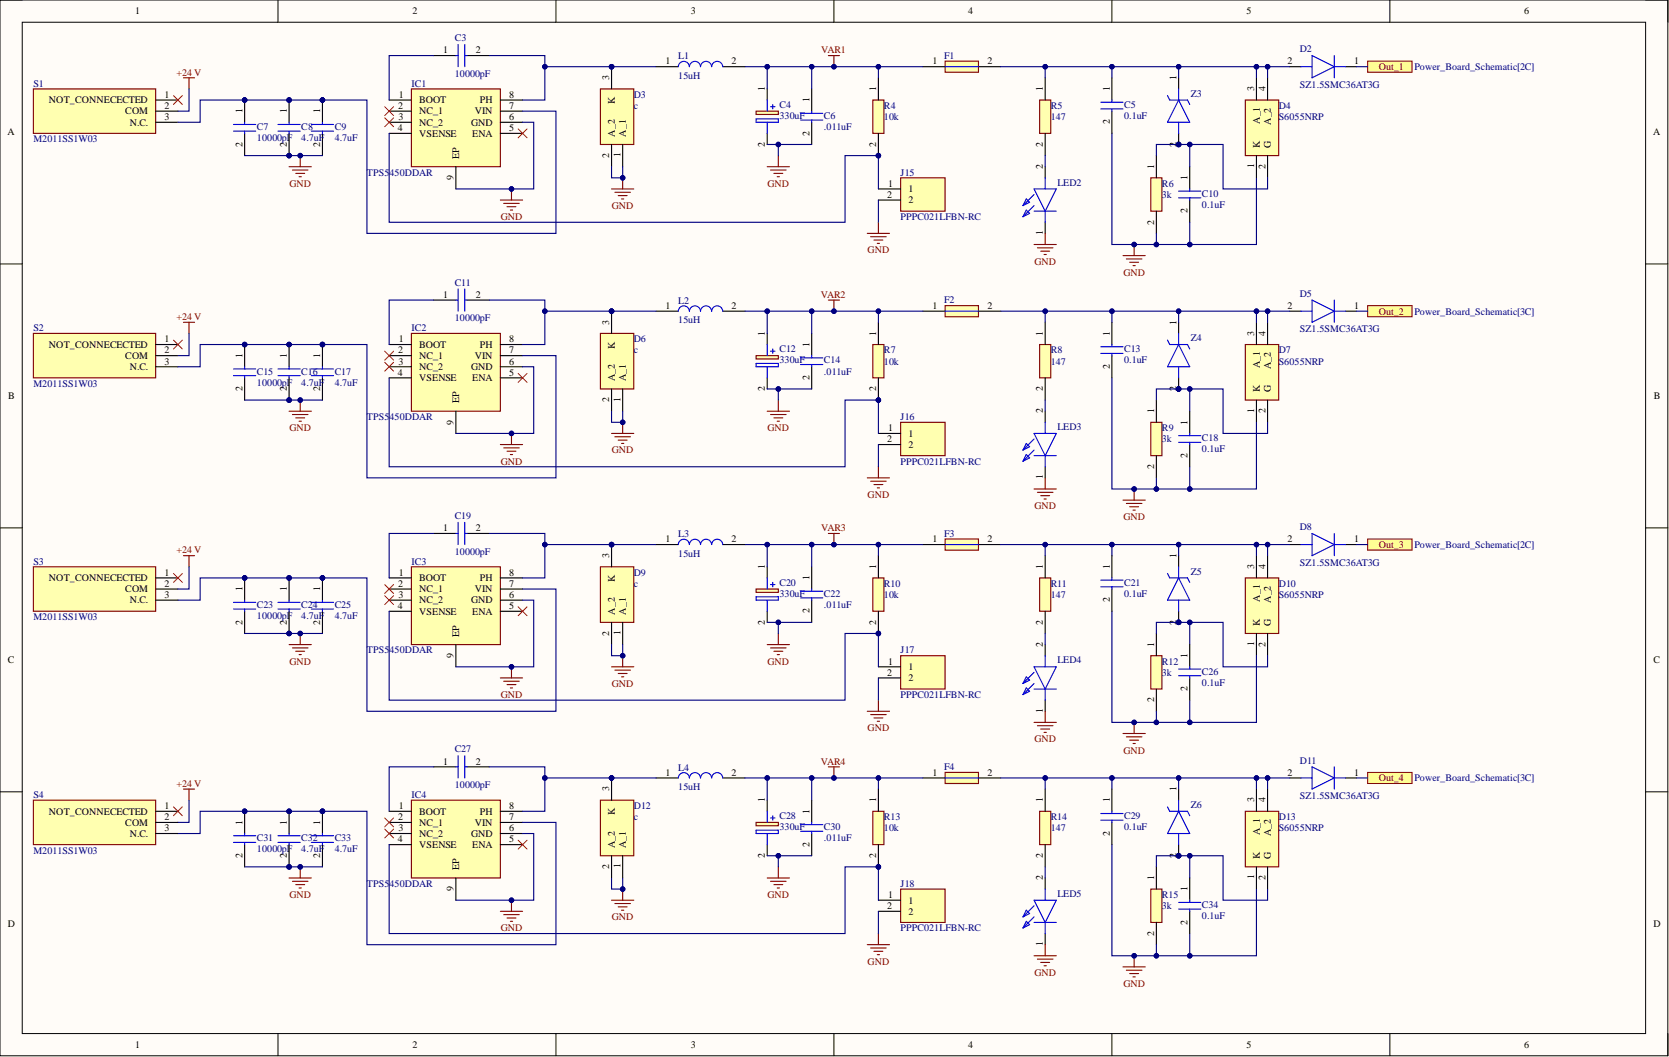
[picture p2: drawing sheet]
<svg xmlns="http://www.w3.org/2000/svg" width="381mm" height="241mm" viewBox="0 0 381 241" stroke-linecap="round" stroke-linejoin="round" font-family="sans-serif">
<defs><g id="words">
<g font-size="2.3">
<text x="30.9" y="3.3">1</text>
<text x="94.2" y="3.3">2</text>
<text x="157.7" y="3.3">3</text>
<text x="221" y="3.3">4</text>
<text x="284.5" y="3.3">5</text>
<text x="347.9" y="3.3">6</text>
<text x="101.2" y="12.2">1</text>
<text x="108.6" y="12.2">2</text>
<text x="152" y="14.7">1</text>
<text x="167" y="14.7">2</text>
<text x="212.9" y="14.7">1</text>
<text x="225.4" y="14.7">2</text>
<text x="293.9" y="14.7">2</text>
<text x="309.2" y="14.7">1</text>
<text x="11.2" y="23.6">NOT_CONNECECTED</text>
<text x="37.6" y="22.3">1</text>
<text x="91" y="22.3">1</text>
<text x="95.7" y="23.6">BOOT</text>
<text x="109.6" y="23.6">PH</text>
<text x="116.3" y="22.3">8</text>
<text x="139.1" y="18.3" transform="rotate(-90 139.1 18.3)">3</text>
<text x="140.4" y="23.8" transform="rotate(-90 140.4 23.8)">K</text>
<text x="174.6" y="20.8" transform="rotate(-90 174.6 20.8)">1</text>
<text x="184.8" y="23.3" transform="rotate(-90 184.8 23.3)">1</text>
<text x="200" y="20.8" transform="rotate(-90 200 20.8)">1</text>
<text x="238.1" y="20.8" transform="rotate(-90 238.1 20.8)">1</text>
<text x="253.3" y="20.8" transform="rotate(-90 253.3 20.8)">1</text>
<text x="268.5" y="18.3" transform="rotate(-90 268.5 18.3)">1</text>
<text x="286.3" y="20.8" transform="rotate(-90 286.3 20.8)">3</text>
<text x="288.9" y="20.8" transform="rotate(-90 288.9 20.8)">4</text>
<text x="28.6" y="26.1">COM</text>
<text x="29.6" y="28.7">N.C.</text>
<text x="37.6" y="24.9">2</text>
<text x="37.6" y="27.4">3</text>
<text x="55.3" y="25.9" transform="rotate(-90 55.3 25.9)">1</text>
<text x="65.5" y="25.9" transform="rotate(-90 65.5 25.9)">1</text>
<text x="73.1" y="25.9" transform="rotate(-90 73.1 25.9)">1</text>
<text x="90.8" y="29.9">4</text>
<text x="90.9" y="24.9">2</text>
<text x="91" y="27.4">3</text>
<text x="95.7" y="26.1">NC_1</text>
<text x="95.7" y="28.7">NC_2</text>
<text x="107.5" y="28.7">GND</text>
<text x="108.4" y="26.1">VIN</text>
<text x="116.3" y="24.9">7</text>
<text x="116.3" y="27.4">6</text>
<text x="116.3" y="29.9">5</text>
<text x="253.3" y="28.4" transform="rotate(-90 253.3 28.4)">2</text>
<text x="287.6" y="28.2" transform="rotate(-90 287.6 28.2)">A_1</text>
<text x="290.1" y="28.5" transform="rotate(-90 290.1 28.5)">A_2</text>
<text x="1.7" y="30.9">A</text>
<text x="55.3" y="33.5" transform="rotate(-90 55.3 33.5)">2</text>
<text x="65.5" y="33.5" transform="rotate(-90 65.5 33.5)">2</text>
<text x="73.1" y="33.5" transform="rotate(-90 73.1 33.5)">2</text>
<text x="95.7" y="31.2">VSENSE</text>
<text x="107.8" y="31.2">ENA</text>
<text x="140.4" y="31.2" transform="rotate(-90 140.4 31.2)">A_2</text>
<text x="141.6" y="35.9" transform="rotate(-90 141.6 35.9)">1</text>
<text x="142.9" y="31.2" transform="rotate(-90 142.9 31.2)">A_1</text>
<text x="174.6" y="33.5" transform="rotate(-90 174.6 33.5)">2</text>
<text x="184.8" y="31" transform="rotate(-90 184.8 31)">2</text>
<text x="200" y="33.5" transform="rotate(-90 200 33.5)">2</text>
<text x="238.1" y="33.5" transform="rotate(-90 238.1 33.5)">2</text>
<text x="268.5" y="33.5" transform="rotate(-90 268.5 33.5)">2</text>
<text x="287.6" y="33.7" transform="rotate(-90 287.6 33.7)">K</text>
<text x="290.1" y="33.7" transform="rotate(-90 290.1 33.7)">G</text>
<text x="377.4" y="30.9">A</text>
<text x="103.6" y="41.1" transform="rotate(-90 103.6 41.1)">9</text>
<text x="104.8" y="36.3" transform="rotate(-90 104.8 36.3)">EP</text>
<text x="139.1" y="36" transform="rotate(-90 139.1 36)">2</text>
<text x="238.1" y="38.6" transform="rotate(-90 238.1 38.6)">2</text>
<text x="263.5" y="38.6" transform="rotate(-90 263.5 38.6)">1</text>
<text x="271.1" y="41.1" transform="rotate(-90 271.1 41.1)">1</text>
<text x="286.3" y="38.4" transform="rotate(-90 286.3 38.4)">1</text>
<text x="288.9" y="38.6" transform="rotate(-90 288.9 38.6)">2</text>
<text x="202.6" y="45.2">2</text>
<text x="202.7" y="42.6">1</text>
<text x="207.4" y="43.9">1</text>
<text x="207.4" y="46.4">2</text>
<text x="238.1" y="53.6" transform="rotate(-90 238.1 53.6)">1</text>
<text x="263.5" y="51.3" transform="rotate(-90 263.5 51.3)">2</text>
<text x="271.1" y="48.7" transform="rotate(-90 271.1 48.7)">2</text>
<text x="101.2" y="68">1</text>
<text x="108.6" y="68">2</text>
<text x="152" y="70.5">1</text>
<text x="167" y="70.5">2</text>
<text x="212.9" y="70.5">1</text>
<text x="225.4" y="70.5">2</text>
<text x="293.9" y="70.5">2</text>
<text x="309.2" y="70.5">1</text>
<text x="139.1" y="74.1" transform="rotate(-90 139.1 74.1)">3</text>
<text x="174.6" y="76.6" transform="rotate(-90 174.6 76.6)">1</text>
<text x="200" y="76.6" transform="rotate(-90 200 76.6)">1</text>
<text x="238.1" y="76.6" transform="rotate(-90 238.1 76.6)">1</text>
<text x="253.3" y="76.6" transform="rotate(-90 253.3 76.6)">1</text>
<text x="268.5" y="74.1" transform="rotate(-90 268.5 74.1)">1</text>
<text x="286.3" y="76.6" transform="rotate(-90 286.3 76.6)">3</text>
<text x="288.9" y="76.6" transform="rotate(-90 288.9 76.6)">4</text>
<text x="11.2" y="79.4">NOT_CONNECECTED</text>
<text x="28.6" y="81.9">COM</text>
<text x="37.6" y="78.1">1</text>
<text x="37.6" y="80.7">2</text>
<text x="37.6" y="83.2">3</text>
<text x="55.3" y="81.7" transform="rotate(-90 55.3 81.7)">1</text>
<text x="65.5" y="81.7" transform="rotate(-90 65.5 81.7)">1</text>
<text x="73.1" y="81.7" transform="rotate(-90 73.1 81.7)">1</text>
<text x="90.9" y="80.7">2</text>
<text x="91" y="83.2">3</text>
<text x="91" y="78.1">1</text>
<text x="95.7" y="79.4">BOOT</text>
<text x="95.7" y="81.9">NC_1</text>
<text x="108.4" y="81.9">VIN</text>
<text x="109.6" y="79.4">PH</text>
<text x="116.3" y="78.1">8</text>
<text x="116.3" y="80.7">7</text>
<text x="116.3" y="83.2">6</text>
<text x="140.4" y="79.6" transform="rotate(-90 140.4 79.6)">K</text>
<text x="184.8" y="79.2" transform="rotate(-90 184.8 79.2)">1</text>
<text x="29.6" y="84.5">N.C.</text>
<text x="55.3" y="89.3" transform="rotate(-90 55.3 89.3)">2</text>
<text x="65.5" y="89.3" transform="rotate(-90 65.5 89.3)">2</text>
<text x="73.1" y="89.3" transform="rotate(-90 73.1 89.3)">2</text>
<text x="90.8" y="85.8">4</text>
<text x="95.7" y="84.5">NC_2</text>
<text x="95.7" y="87">VSENSE</text>
<text x="107.5" y="84.5">GND</text>
<text x="107.8" y="87">ENA</text>
<text x="116.3" y="85.8">5</text>
<text x="140.4" y="87" transform="rotate(-90 140.4 87)">A_2</text>
<text x="142.9" y="87" transform="rotate(-90 142.9 87)">A_1</text>
<text x="174.6" y="89.3" transform="rotate(-90 174.6 89.3)">2</text>
<text x="184.8" y="86.8" transform="rotate(-90 184.8 86.8)">2</text>
<text x="200" y="89.3" transform="rotate(-90 200 89.3)">2</text>
<text x="238.1" y="89.3" transform="rotate(-90 238.1 89.3)">2</text>
<text x="253.3" y="84.2" transform="rotate(-90 253.3 84.2)">2</text>
<text x="268.5" y="89.3" transform="rotate(-90 268.5 89.3)">2</text>
<text x="287.6" y="89.6" transform="rotate(-90 287.6 89.6)">K</text>
<text x="287.6" y="84.1" transform="rotate(-90 287.6 84.1)">A_1</text>
<text x="290.1" y="89.6" transform="rotate(-90 290.1 89.6)">G</text>
<text x="290.1" y="84.3" transform="rotate(-90 290.1 84.3)">A_2</text>
<text x="1.9" y="91.2">B</text>
<text x="104.8" y="92.1" transform="rotate(-90 104.8 92.1)">EP</text>
<text x="139.1" y="91.8" transform="rotate(-90 139.1 91.8)">2</text>
<text x="141.6" y="91.7" transform="rotate(-90 141.6 91.7)">1</text>
<text x="238.1" y="94.4" transform="rotate(-90 238.1 94.4)">2</text>
<text x="263.5" y="94.4" transform="rotate(-90 263.5 94.4)">1</text>
<text x="286.3" y="94.2" transform="rotate(-90 286.3 94.2)">1</text>
<text x="288.9" y="94.4" transform="rotate(-90 288.9 94.4)">2</text>
<text x="377.5" y="91.2">B</text>
<text x="103.6" y="96.9" transform="rotate(-90 103.6 96.9)">9</text>
<text x="202.6" y="101">2</text>
<text x="202.7" y="98.4">1</text>
<text x="207.4" y="99.7">1</text>
<text x="271.1" y="96.9" transform="rotate(-90 271.1 96.9)">1</text>
<text x="207.4" y="102.2">2</text>
<text x="263.5" y="107.1" transform="rotate(-90 263.5 107.1)">2</text>
<text x="271.1" y="104.5" transform="rotate(-90 271.1 104.5)">2</text>
<text x="238.1" y="109.4" transform="rotate(-90 238.1 109.4)">1</text>
<text x="101.2" y="121.3">1</text>
<text x="108.6" y="121.3">2</text>
<text x="152" y="123.8">1</text>
<text x="167" y="123.8">2</text>
<text x="212.9" y="123.8">1</text>
<text x="225.4" y="123.8">2</text>
<text x="293.9" y="123.8">2</text>
<text x="309.2" y="123.8">1</text>
<text x="37.6" y="131.4">1</text>
<text x="91" y="131.4">1</text>
<text x="116.3" y="131.4">8</text>
<text x="139.1" y="127.4" transform="rotate(-90 139.1 127.4)">3</text>
<text x="174.6" y="129.9" transform="rotate(-90 174.6 129.9)">1</text>
<text x="200" y="129.9" transform="rotate(-90 200 129.9)">1</text>
<text x="238.1" y="129.9" transform="rotate(-90 238.1 129.9)">1</text>
<text x="253.3" y="129.9" transform="rotate(-90 253.3 129.9)">1</text>
<text x="268.5" y="127.4" transform="rotate(-90 268.5 127.4)">1</text>
<text x="286.3" y="129.9" transform="rotate(-90 286.3 129.9)">3</text>
<text x="288.9" y="129.9" transform="rotate(-90 288.9 129.9)">4</text>
<text x="11.2" y="132.7">NOT_CONNECECTED</text>
<text x="28.6" y="135.2">COM</text>
<text x="29.6" y="137.8">N.C.</text>
<text x="37.6" y="134">2</text>
<text x="37.6" y="136.5">3</text>
<text x="55.3" y="135" transform="rotate(-90 55.3 135)">1</text>
<text x="65.5" y="135" transform="rotate(-90 65.5 135)">1</text>
<text x="73.1" y="135" transform="rotate(-90 73.1 135)">1</text>
<text x="90.9" y="134">2</text>
<text x="91" y="136.5">3</text>
<text x="95.7" y="132.7">BOOT</text>
<text x="95.7" y="135.2">NC_1</text>
<text x="95.7" y="137.8">NC_2</text>
<text x="107.5" y="137.8">GND</text>
<text x="108.4" y="135.2">VIN</text>
<text x="109.6" y="132.7">PH</text>
<text x="116.3" y="134">7</text>
<text x="116.3" y="136.5">6</text>
<text x="140.4" y="132.9" transform="rotate(-90 140.4 132.9)">K</text>
<text x="184.8" y="132.4" transform="rotate(-90 184.8 132.4)">1</text>
<text x="253.3" y="137.5" transform="rotate(-90 253.3 137.5)">2</text>
<text x="287.6" y="137.3" transform="rotate(-90 287.6 137.3)">A_1</text>
<text x="290.1" y="137.6" transform="rotate(-90 290.1 137.6)">A_2</text>
<text x="55.3" y="142.6" transform="rotate(-90 55.3 142.6)">2</text>
<text x="65.5" y="142.6" transform="rotate(-90 65.5 142.6)">2</text>
<text x="73.1" y="142.6" transform="rotate(-90 73.1 142.6)">2</text>
<text x="90.8" y="139">4</text>
<text x="95.7" y="140.3">VSENSE</text>
<text x="107.8" y="140.3">ENA</text>
<text x="116.3" y="139">5</text>
<text x="140.4" y="140.3" transform="rotate(-90 140.4 140.3)">A_2</text>
<text x="142.9" y="140.3" transform="rotate(-90 142.9 140.3)">A_1</text>
<text x="174.6" y="142.6" transform="rotate(-90 174.6 142.6)">2</text>
<text x="184.8" y="140" transform="rotate(-90 184.8 140)">2</text>
<text x="200" y="142.6" transform="rotate(-90 200 142.6)">2</text>
<text x="238.1" y="142.6" transform="rotate(-90 238.1 142.6)">2</text>
<text x="268.5" y="142.6" transform="rotate(-90 268.5 142.6)">2</text>
<text x="287.6" y="142.8" transform="rotate(-90 287.6 142.8)">K</text>
<text x="290.1" y="142.8" transform="rotate(-90 290.1 142.8)">G</text>
<text x="104.8" y="145.4" transform="rotate(-90 104.8 145.4)">EP</text>
<text x="139.1" y="145.1" transform="rotate(-90 139.1 145.1)">2</text>
<text x="141.6" y="145" transform="rotate(-90 141.6 145)">1</text>
<text x="238.1" y="147.7" transform="rotate(-90 238.1 147.7)">2</text>
<text x="263.5" y="147.7" transform="rotate(-90 263.5 147.7)">1</text>
<text x="286.3" y="147.5" transform="rotate(-90 286.3 147.5)">1</text>
<text x="288.9" y="147.7" transform="rotate(-90 288.9 147.7)">2</text>
<text x="1.8" y="151.4">C</text>
<text x="103.6" y="150.2" transform="rotate(-90 103.6 150.2)">9</text>
<text x="202.6" y="154.3">2</text>
<text x="202.7" y="151.7">1</text>
<text x="207.4" y="153">1</text>
<text x="207.4" y="155.5">2</text>
<text x="271.1" y="150.2" transform="rotate(-90 271.1 150.2)">1</text>
<text x="377.4" y="151.4">C</text>
<text x="263.5" y="160.3" transform="rotate(-90 263.5 160.3)">2</text>
<text x="271.1" y="157.8" transform="rotate(-90 271.1 157.8)">2</text>
<text x="238.1" y="162.7" transform="rotate(-90 238.1 162.7)">1</text>
<text x="101.2" y="174.6">1</text>
<text x="108.6" y="174.6">2</text>
<text x="152" y="177.1">1</text>
<text x="167" y="177.1">2</text>
<text x="212.9" y="177.1">1</text>
<text x="225.4" y="177.1">2</text>
<text x="293.9" y="177.1">2</text>
<text x="309.2" y="177.1">1</text>
<text x="11.2" y="186">NOT_CONNECECTED</text>
<text x="37.6" y="184.7">1</text>
<text x="91" y="184.7">1</text>
<text x="95.7" y="186">BOOT</text>
<text x="109.6" y="186">PH</text>
<text x="116.3" y="184.7">8</text>
<text x="139.1" y="180.6" transform="rotate(-90 139.1 180.6)">3</text>
<text x="174.6" y="183.2" transform="rotate(-90 174.6 183.2)">1</text>
<text x="184.8" y="185.7" transform="rotate(-90 184.8 185.7)">1</text>
<text x="200" y="183.2" transform="rotate(-90 200 183.2)">1</text>
<text x="238.1" y="183.2" transform="rotate(-90 238.1 183.2)">1</text>
<text x="253.3" y="183.2" transform="rotate(-90 253.3 183.2)">1</text>
<text x="268.5" y="180.6" transform="rotate(-90 268.5 180.6)">1</text>
<text x="286.3" y="183.2" transform="rotate(-90 286.3 183.2)">3</text>
<text x="288.9" y="183.2" transform="rotate(-90 288.9 183.2)">4</text>
<text x="28.6" y="188.5">COM</text>
<text x="29.6" y="191">N.C.</text>
<text x="37.6" y="187.2">2</text>
<text x="37.6" y="189.8">3</text>
<text x="55.3" y="188.3" transform="rotate(-90 55.3 188.3)">1</text>
<text x="65.5" y="188.3" transform="rotate(-90 65.5 188.3)">1</text>
<text x="73.1" y="188.3" transform="rotate(-90 73.1 188.3)">1</text>
<text x="90.9" y="187.2">2</text>
<text x="91" y="189.8">3</text>
<text x="95.7" y="188.5">NC_1</text>
<text x="95.7" y="191">NC_2</text>
<text x="107.5" y="191">GND</text>
<text x="108.4" y="188.5">VIN</text>
<text x="116.3" y="187.2">7</text>
<text x="116.3" y="189.8">6</text>
<text x="140.4" y="186.1" transform="rotate(-90 140.4 186.1)">K</text>
<text x="253.3" y="190.8" transform="rotate(-90 253.3 190.8)">2</text>
<text x="287.6" y="190.6" transform="rotate(-90 287.6 190.6)">A_1</text>
<text x="290.1" y="190.9" transform="rotate(-90 290.1 190.9)">A_2</text>
<text x="55.3" y="195.9" transform="rotate(-90 55.3 195.9)">2</text>
<text x="65.5" y="195.9" transform="rotate(-90 65.5 195.9)">2</text>
<text x="73.1" y="195.9" transform="rotate(-90 73.1 195.9)">2</text>
<text x="90.8" y="192.3">4</text>
<text x="95.7" y="193.6">VSENSE</text>
<text x="107.8" y="193.6">ENA</text>
<text x="116.3" y="192.3">5</text>
<text x="140.4" y="193.6" transform="rotate(-90 140.4 193.6)">A_2</text>
<text x="142.9" y="193.6" transform="rotate(-90 142.9 193.6)">A_1</text>
<text x="174.6" y="195.9" transform="rotate(-90 174.6 195.9)">2</text>
<text x="184.8" y="193.3" transform="rotate(-90 184.8 193.3)">2</text>
<text x="200" y="195.9" transform="rotate(-90 200 195.9)">2</text>
<text x="238.1" y="195.9" transform="rotate(-90 238.1 195.9)">2</text>
<text x="268.5" y="195.9" transform="rotate(-90 268.5 195.9)">2</text>
<text x="287.6" y="196.1" transform="rotate(-90 287.6 196.1)">K</text>
<text x="290.1" y="196.1" transform="rotate(-90 290.1 196.1)">G</text>
<text x="103.6" y="203.5" transform="rotate(-90 103.6 203.5)">9</text>
<text x="104.8" y="198.7" transform="rotate(-90 104.8 198.7)">EP</text>
<text x="139.1" y="198.4" transform="rotate(-90 139.1 198.4)">2</text>
<text x="141.6" y="198.2" transform="rotate(-90 141.6 198.2)">1</text>
<text x="238.1" y="200.9" transform="rotate(-90 238.1 200.9)">2</text>
<text x="263.5" y="200.9" transform="rotate(-90 263.5 200.9)">1</text>
<text x="271.1" y="203.5" transform="rotate(-90 271.1 203.5)">1</text>
<text x="286.3" y="200.8" transform="rotate(-90 286.3 200.8)">1</text>
<text x="288.9" y="200.9" transform="rotate(-90 288.9 200.9)">2</text>
<text x="202.6" y="207.5">2</text>
<text x="202.7" y="205">1</text>
<text x="207.4" y="206.3">1</text>
<text x="207.4" y="208.8">2</text>
<text x="1.8" y="211.7">D</text>
<text x="238.1" y="216" transform="rotate(-90 238.1 216)">1</text>
<text x="263.5" y="213.6" transform="rotate(-90 263.5 213.6)">2</text>
<text x="271.1" y="211.1" transform="rotate(-90 271.1 211.1)">2</text>
<text x="377.4" y="211.7">D</text>
<text x="30.9" y="239.2">1</text>
<text x="94.2" y="239.2">2</text>
<text x="157.7" y="239.2">3</text>
<text x="221" y="239.2">4</text>
<text x="284.5" y="239.2">5</text>
<text x="347.9" y="239.2">6</text>
</g>
<g font-size="2.3" fill="#000080">
<text x="103.8" y="9.4">C3</text>
<text x="296.7" y="11.9">D2</text>
<text x="103.8" y="17.5">10000pF</text>
<text x="154.8" y="13.5">L1</text>
<text x="215.5" y="13.4">F1</text>
<text x="322.9" y="16">Power_Board_Schematic[2C]</text>
<text x="7.6" y="19.8">S1</text>
<text x="93.9" y="19.8">IC1</text>
<text x="144.7" y="22.3">D3</text>
<text x="154.8" y="18">15uH</text>
<text x="271.8" y="22.1">Z3</text>
<text x="296.7" y="20">SZ1.5SMC36AT3G</text>
<text x="58.6" y="29.7">C7</text>
<text x="68.8" y="29.7">C8</text>
<text x="76.4" y="29.7">C9</text>
<text x="144.7" y="24.9">c</text>
<text x="177.9" y="24.6">C4</text>
<text x="177.9" y="27.1">330uF</text>
<text x="188.1" y="27.1">C6</text>
<text x="188.1" y="29.7">.011uF</text>
<text x="201.8" y="24.9">R4</text>
<text x="201.8" y="27.4">10k</text>
<text x="239.9" y="24.9">R5</text>
<text x="239.9" y="27.4">147</text>
<text x="256.6" y="24.6">C5</text>
<text x="256.6" y="27.1">0.1uF</text>
<text x="291.9" y="24.9">D4</text>
<text x="291.9" y="27.4">S6055NRP</text>
<text x="7.6" y="32.5">M2011SS1W03</text>
<text x="58.6" y="32.2">10000pF</text>
<text x="68.8" y="32.2">4.7uF</text>
<text x="76.4" y="32.2">4.7uF</text>
<text x="83.8" y="40.1">TPS5</text>
<text x="88.9" y="40.1">450DDAR</text>
<text x="205.6" y="40.1">J15</text>
<text x="241.4" y="42.4">LED2</text>
<text x="265.2" y="42.6">R6</text>
<text x="265.2" y="45.2">3k</text>
<text x="274.4" y="44.9">C10</text>
<text x="274.4" y="47.4">0.1uF</text>
<text x="205.6" y="50.2">PPPC021LFBN-RC</text>
<text x="103.8" y="65.2">C11</text>
<text x="154.8" y="69.3">L2</text>
<text x="215.5" y="69.3">F2</text>
<text x="296.7" y="67.7">D5</text>
<text x="322.9" y="71.8">Power_Board_Schematic[3C]</text>
<text x="7.6" y="75.6">S2</text>
<text x="93.9" y="75.6">IC2</text>
<text x="103.8" y="73.3">10000pF</text>
<text x="154.8" y="73.8">15uH</text>
<text x="271.8" y="77.9">Z4</text>
<text x="296.7" y="75.9">SZ1.5SMC36AT3G</text>
<text x="144.7" y="78.1">D6</text>
<text x="144.7" y="80.7">c</text>
<text x="177.9" y="80.4">C12</text>
<text x="177.9" y="83">330uF</text>
<text x="188.1" y="83">C14</text>
<text x="201.8" y="80.7">R7</text>
<text x="201.8" y="83.2">10k</text>
<text x="239.9" y="80.7">R8</text>
<text x="239.9" y="83.2">147</text>
<text x="256.6" y="80.4">C13</text>
<text x="256.6" y="83">0.1uF</text>
<text x="291.9" y="80.7">D7</text>
<text x="291.9" y="83.2">S6055NRP</text>
<text x="7.6" y="88.3">M2011SS1W03</text>
<text x="58.6" y="85.5">C15</text>
<text x="58.6" y="88">10000pF</text>
<text x="68.8" y="85.5">C16</text>
<text x="68.8" y="88">4.7uF</text>
<text x="76.4" y="85.5">C17</text>
<text x="76.4" y="88">4.7uF</text>
<text x="188.1" y="85.5">.011uF</text>
<text x="83.8" y="95.9">TPS5</text>
<text x="88.9" y="95.9">450DDAR</text>
<text x="205.6" y="95.9">J16</text>
<text x="241.4" y="98.2">LED3</text>
<text x="265.2" y="98.4">R9</text>
<text x="265.2" y="101">3k</text>
<text x="274.4" y="100.7">C18</text>
<text x="205.6" y="106.1">PPPC021LFBN-RC</text>
<text x="274.4" y="103.3">0.1uF</text>
<text x="103.8" y="118.5">C19</text>
<text x="154.8" y="122.6">L3</text>
<text x="215.5" y="122.5">F3</text>
<text x="296.7" y="121">D8</text>
<text x="322.9" y="125.1">Power_Board_Schematic[2C]</text>
<text x="7.6" y="128.9">S3</text>
<text x="93.9" y="128.9">IC3</text>
<text x="103.8" y="126.6">10000pF</text>
<text x="144.7" y="131.4">D9</text>
<text x="154.8" y="127.1">15uH</text>
<text x="271.8" y="131.2">Z5</text>
<text x="296.7" y="129.1">SZ1.5SMC36AT3G</text>
<text x="144.7" y="134">c</text>
<text x="177.9" y="133.7">C20</text>
<text x="177.9" y="136.2">330uF</text>
<text x="188.1" y="136.2">C22</text>
<text x="201.8" y="134">R10</text>
<text x="201.8" y="136.5">10k</text>
<text x="239.9" y="134">R11</text>
<text x="239.9" y="136.5">147</text>
<text x="256.6" y="133.7">C21</text>
<text x="256.6" y="136.2">0.1uF</text>
<text x="291.9" y="134">D10</text>
<text x="291.9" y="136.5">S6055NRP</text>
<text x="7.6" y="141.6">M2011SS1W03</text>
<text x="58.6" y="138.8">C23</text>
<text x="58.6" y="141.3">10000pF</text>
<text x="68.8" y="138.8">C24</text>
<text x="68.8" y="141.3">4.7uF</text>
<text x="76.4" y="138.8">C25</text>
<text x="76.4" y="141.3">4.7uF</text>
<text x="188.1" y="138.8">.011uF</text>
<text x="83.8" y="149.2">TPS5</text>
<text x="88.9" y="149.2">450DDAR</text>
<text x="205.6" y="149.2">J17</text>
<text x="241.4" y="151.5">LED4</text>
<text x="265.2" y="151.7">R12</text>
<text x="265.2" y="154.3">3k</text>
<text x="274.4" y="154">C26</text>
<text x="205.6" y="159.3">PPPC021LFBN-RC</text>
<text x="274.4" y="156.5">0.1uF</text>
<text x="103.8" y="171.8">C27</text>
<text x="103.8" y="179.9">10000pF</text>
<text x="154.8" y="175.9">L4</text>
<text x="215.5" y="175.8">F4</text>
<text x="296.7" y="174.3">D11</text>
<text x="322.9" y="178.4">Power_Board_Schematic[3C]</text>
<text x="7.6" y="182.2">S4</text>
<text x="93.9" y="182.2">IC4</text>
<text x="144.7" y="184.7">D12</text>
<text x="154.8" y="180.4">15uH</text>
<text x="271.8" y="184.4">Z6</text>
<text x="296.7" y="182.4">SZ1.5SMC36AT3G</text>
<text x="144.7" y="187.2">c</text>
<text x="177.9" y="187">C28</text>
<text x="177.9" y="189.5">330uF</text>
<text x="188.1" y="189.5">C30</text>
<text x="201.8" y="187.2">R13</text>
<text x="201.8" y="189.8">10k</text>
<text x="239.9" y="187.2">R14</text>
<text x="239.9" y="189.8">147</text>
<text x="256.6" y="187">C29</text>
<text x="256.6" y="189.5">0.1uF</text>
<text x="291.9" y="187.2">D13</text>
<text x="291.9" y="189.8">S6055NRP</text>
<text x="7.6" y="194.8">M2011SS1W03</text>
<text x="58.6" y="192.1">C31</text>
<text x="58.6" y="194.6">10000pF</text>
<text x="68.8" y="192.1">C32</text>
<text x="68.8" y="194.6">4.7uF</text>
<text x="76.4" y="192.1">C33</text>
<text x="76.4" y="194.6">4.7uF</text>
<text x="188.1" y="192.1">.011uF</text>
<text x="83.8" y="202.5">TPS5</text>
<text x="88.9" y="202.5">450DDAR</text>
<text x="205.6" y="202.5">J18</text>
<text x="241.4" y="204.7">LED5</text>
<text x="265.2" y="205">R15</text>
<text x="265.2" y="207.5">3k</text>
<text x="274.4" y="207.3">C34</text>
<text x="274.4" y="209.8">0.1uF</text>
<text x="205.6" y="212.6">PPPC021LFBN-RC</text>
</g>
<g font-size="2.3" fill="#800000">
<text x="40.3" y="17.3">+24 V</text>
<text x="187.5" y="12.2">VAR1</text>
<text x="314.7" y="16">Out_1</text>
<text x="66.1" y="42.6">GND</text>
<text x="139.7" y="47.7">GND</text>
<text x="175.2" y="42.6">GND</text>
<text x="114.3" y="50.2">GND</text>
<text x="198.1" y="57.8">GND</text>
<text x="236.1" y="60.4">GND</text>
<text x="256.4" y="62.9">GND</text>
<text x="187.4" y="68">VAR2</text>
<text x="314.7" y="71.8">Out_2</text>
<text x="40.3" y="73.1">+24 V</text>
<text x="66.1" y="98.4">GND</text>
<text x="175.2" y="98.4">GND</text>
<text x="114.3" y="106.1">GND</text>
<text x="139.7" y="103.5">GND</text>
<text x="198.1" y="113.7">GND</text>
<text x="236.1" y="116.2">GND</text>
<text x="256.4" y="118.7">GND</text>
<text x="187.5" y="121.3">VAR3</text>
<text x="314.7" y="125.1">Out_3</text>
<text x="40.3" y="126.3">+24 V</text>
<text x="66.1" y="151.7">GND</text>
<text x="175.2" y="151.7">GND</text>
<text x="114.3" y="159.3">GND</text>
<text x="139.7" y="156.8">GND</text>
<text x="198.1" y="166.9">GND</text>
<text x="236.1" y="169.5">GND</text>
<text x="256.4" y="172">GND</text>
<text x="40.3" y="179.6">+24 V</text>
<text x="187.4" y="174.6">VAR4</text>
<text x="314.7" y="178.4">Out_4</text>
<text x="66.1" y="205">GND</text>
<text x="175.2" y="205">GND</text>
<text x="114.3" y="212.6">GND</text>
<text x="139.7" y="210.1">GND</text>
<text x="198.1" y="220.2">GND</text>
<text x="236.1" y="222.8">GND</text>
<text x="256.4" y="225.3">GND</text>
</g>
</g></defs>
<path d="M0 0h380.7v241h-380.7z" fill-rule="evenodd" fill="#fffcf8"/>
<path d="M0 0h380.7v241h-380.7z" fill="none" stroke="#000" stroke-width=".23"/>
<path d="M5.1 5.1h370.6v230.9h-370.6z" fill-rule="evenodd" fill="#fffcf8"/>
<g fill="none" stroke="#000" stroke-width=".23">
<path d="M0 0h5.1M5.1 5.1h370.6v230.9h-370.6zM63.5 0v5.1M126.9 0v5.1M190.4 0v5.1M253.8 0v5.1M317.3 0v5.1M375.7 0h5v5.1M0 60.3h5.1M375.7 60.3h5M0 120.5h5.1M375.7 120.5h5"/>
<path d="M0 180.8h5.1M375.7 180.8h5M63.5 236v5M126.9 236v5M190.4 236v5M253.8 236v5M317.3 236v5M380.7 236v5"/>
</g>
<path d="M7.6 20.3h27.9v10.1h-27.9z" fill-rule="evenodd" fill="#ffffb0"/>
<path d="M41.9 17.8h2.5M43.2 17.8v2.5M7.6 20.3h27.9v10.1h-27.9z" fill="none" stroke="#800000" stroke-width=".25"/>
<path d="M35.5 22.8h5.1M35.5 25.4h5.1M35.5 27.9h5.1" fill="none" stroke="#000" stroke-width=".25"/>
<circle cx="55.8" cy="22.8" r=".51" fill="#000080"/>
<circle cx="55.8" cy="22.8" r=".51" fill="none" stroke="#000080" stroke-width=".23"/>
<path d="M55.8 22.8v5.1" fill="none" stroke="#000" stroke-width=".25"/>
<circle cx="55.8" cy="22.8" r=".51" fill="#000080"/>
<circle cx="55.8" cy="22.8" r=".51" fill="none" stroke="#000080" stroke-width=".23"/>
<path d="M55.8 30.4v5.1" fill="none" stroke="#000" stroke-width=".25"/>
<path d="M53.3 28.4h5.1M53.3 29.9h5.1M55.8 27.9v.5M55.8 29.9v.5" fill="none" stroke="#00f" stroke-width=".25"/>
<circle cx="73.6" cy="22.8" r=".51" fill="#000080"/>
<circle cx="73.6" cy="22.8" r=".51" fill="none" stroke="#000080" stroke-width=".23"/>
<path d="M73.6 22.8v5.1" fill="none" stroke="#000" stroke-width=".25"/>
<circle cx="73.6" cy="22.8" r=".51" fill="#000080"/>
<circle cx="73.6" cy="22.8" r=".51" fill="none" stroke="#000080" stroke-width=".23"/>
<path d="M73.6 30.4v5.1" fill="none" stroke="#000" stroke-width=".25"/>
<path d="M71.1 28.4h5M71.1 29.9h5M73.6 27.9v.5M73.6 29.9v.5" fill="none" stroke="#00f" stroke-width=".25"/>
<circle cx="66" cy="22.8" r=".51" fill="#000080"/>
<circle cx="66" cy="22.8" r=".51" fill="none" stroke="#000080" stroke-width=".23"/>
<circle cx="66" cy="35.5" r=".51" fill="#000080"/>
<circle cx="66" cy="35.5" r=".51" fill="none" stroke="#000080" stroke-width=".23"/>
<path d="M66 22.8v5.1" fill="none" stroke="#000" stroke-width=".25"/>
<circle cx="66" cy="22.8" r=".51" fill="#000080"/>
<circle cx="66" cy="22.8" r=".51" fill="none" stroke="#000080" stroke-width=".23"/>
<path d="M66 30.4v5.1" fill="none" stroke="#000" stroke-width=".25"/>
<circle cx="66" cy="35.5" r=".51" fill="#000080"/>
<circle cx="66" cy="35.5" r=".51" fill="none" stroke="#000080" stroke-width=".23"/>
<path d="M63.5 28.4h5M63.5 29.9h5M66 27.9v.5M66 29.9v.5" fill="none" stroke="#00f" stroke-width=".25"/>
<path d="M93.9 20.3h20.3v17.8h-20.3z" fill-rule="evenodd" fill="#ffffb0"/>
<path d="M66 38.1h5.1M66.8 38.8h3.5M67.5 39.6h2M68.5 35.5v2.6M93.9 20.3h20.3v17.8h-20.3zM68.3 40.3h.5" fill="none" stroke="#800000" stroke-width=".25"/>
<path d="M88.8 22.8h5.1M88.8 25.4h5.1M88.8 27.9h5.1M88.8 30.4h5.1M104.1 38.1v5M114.2 22.8h5.1M114.2 25.4h5.1M114.2 27.9h5.1M114.2 30.4h5.1" fill="none" stroke="#000" stroke-width=".25"/>
<circle cx="68.5" cy="35.5" r=".51" fill="#000080"/>
<circle cx="68.5" cy="35.5" r=".51" fill="none" stroke="#000080" stroke-width=".23"/>
<path d="M87.8 24.4l2.1 2M87.8 26.9l2.1 2M89.9 24.4l-2.1 2M89.9 26.9l-2.1 2M118.3 29.4l2 2.1M120.3 29.4l-2 2.1" fill="none" stroke="#f00" stroke-width=".23"/>
<path d="M114.2 45.7h5.1M115 46.4h3.5M115.7 47.2h2.1M116.5 48h.5M116.8 43.1v2.6" fill="none" stroke="#800000" stroke-width=".25"/>
<circle cx="116.8" cy="43.1" r=".51" fill="#000080"/>
<circle cx="116.8" cy="43.1" r=".51" fill="none" stroke="#000080" stroke-width=".23"/>
<path d="M99 12.7h5.1M106.6 12.7h5.1" fill="none" stroke="#000" stroke-width=".25"/>
<path d="M104.1 12.7h.5M104.6 10.2v5M106.1 10.2v5M106.1 12.7h.5" fill="none" stroke="#00f" stroke-width=".25"/>
<circle cx="139.6" cy="15.2" r=".51" fill="#000080"/>
<circle cx="139.6" cy="15.2" r=".51" fill="none" stroke="#000080" stroke-width=".23"/>
<path d="M137.1 20.3h7.6v12.7h-7.6z" fill-rule="evenodd" fill="#ffffb0"/>
<path d="M137.1 20.3h7.6v12.7h-7.6z" fill="none" stroke="#800000" stroke-width=".25"/>
<path d="M139.6 15.2v5.1M139.6 33v5.1M142.1 33v5.1" fill="none" stroke="#000" stroke-width=".25"/>
<circle cx="139.6" cy="15.2" r=".51" fill="#000080"/>
<circle cx="139.6" cy="15.2" r=".51" fill="none" stroke="#000080" stroke-width=".23"/>
<path d="M139.6 43.1h5.1M140.4 43.9h3.5M141.1 44.7h2.1M141.9 45.4h.5M142.1 40.6v2.5" fill="none" stroke="#800000" stroke-width=".25"/>
<circle cx="142.1" cy="40.6" r=".51" fill="#000080"/>
<circle cx="142.1" cy="40.6" r=".51" fill="none" stroke="#000080" stroke-width=".23"/>
<path d="M149.8 15.2h5M165 15.2h5.1" fill="none" stroke="#000" stroke-width=".25"/>
<path d="M154.8 15.2a1.27 1.27 0 0 1 1.3-1.2 1.27 1.27 0 0 1 1.3 1.2 1.27 1.27 0 0 1 1.2-1.2 1.27 1.27 0 0 1 1.3 1.2 1.27 1.27 0 0 1 1.3-1.2 1.27 1.27 0 0 1 1.2 1.2M162.5 15.2a1.27 1.27 0 0 1 1.2-1.2 1.27 1.27 0 0 1 1.3 1.2" fill="none" stroke="#00f" stroke-width=".25"/>
<path d="M172.6 25.4h5.1v.7h-5.1z" fill-rule="evenodd" fill="#ffffb0"/>
<path d="M172.6 25.4h5.1v.7h-5.1zM175.1 38.1h5.1M175.9 38.8h3.6M176.7 39.6h2M177.7 35.5v2.6M177.4 40.3h.5" fill="none" stroke="#800000" stroke-width=".25"/>
<path d="M175.1 20.3v2.5M175.1 30.4v2.6M185.3 20.3v5.1M185.3 27.9v5.1" fill="none" stroke="#000" stroke-width=".25"/>
<path d="M172.6 27.1h5.1v.8h-5.1zM175.1 22.8v2.6M175.1 27.9v2.5M175.9 24.4h1M176.4 23.9v1M182.8 25.9h5M182.8 27.4h5M185.3 25.4v.5M185.3 27.4v.5" fill="none" stroke="#00f" stroke-width=".25"/>
<circle cx="200.5" cy="35.5" r=".51" fill="#000080"/>
<circle cx="200.5" cy="35.5" r=".51" fill="none" stroke="#000080" stroke-width=".23"/>
<path d="M199.3 22.8h2.5v7.6h-2.5z" fill-rule="evenodd" fill="#ffffb0"/>
<path d="M199.3 22.8h2.5v7.6h-2.5z" fill="none" stroke="#800000" stroke-width=".25"/>
<path d="M200.5 17.8v5M200.5 30.4v5.1" fill="none" stroke="#000" stroke-width=".25"/>
<circle cx="200.5" cy="35.5" r=".51" fill="#000080"/>
<circle cx="200.5" cy="35.5" r=".51" fill="none" stroke="#000080" stroke-width=".23"/>
<path d="M205.6 40.6h10.2v7.6h-10.2z" fill-rule="evenodd" fill="#ffffb0"/>
<path d="M189.1 12.7h2.5M190.4 12.7v2.5M198 53.3h5.1M198.7 54h3.6M199.5 54.8h2M200.3 55.6h.5M200.5 50.7v2.6M205.6 40.6h10.2v7.6h-10.2z" fill="none" stroke="#800000" stroke-width=".25"/>
<path d="M200.5 43.1h5.1M200.5 45.7h5.1" fill="none" stroke="#000" stroke-width=".25"/>
<circle cx="190.4" cy="15.2" r=".51" fill="#000080"/>
<circle cx="190.4" cy="15.2" r=".51" fill="none" stroke="#000080" stroke-width=".23"/>
<path d="M215.8 14h7.6v2.5h-7.6z" fill-rule="evenodd" fill="#ffffb0"/>
<path d="M215.8 14h7.6v2.5h-7.6z" fill="none" stroke="#800000" stroke-width=".25"/>
<path d="M210.7 15.2h5.1M223.4 15.2h5" fill="none" stroke="#000" stroke-width=".25"/>
<path d="M215.8 15.2h7.6" fill="none" stroke="#00f" stroke-width=".25"/>
<path d="M237.3 22.8h2.6v7.6h-2.6z" fill-rule="evenodd" fill="#ffffb0"/>
<path d="M237.3 22.8h2.6v7.6h-2.6zM236.1 55.8h5M236.8 56.6h3.6M237.6 57.3h2M238.3 58.1h.5M238.6 53.3v2.5" fill="none" stroke="#800000" stroke-width=".25"/>
<path d="M238.6 17.8v5M238.6 30.4v5.1M238.6 38.1v2.5M238.6 50.7v2.6" fill="none" stroke="#000" stroke-width=".25"/>
<path d="M234.3 48l.7 .7-1.5 .8zM234.3 45.4l.7 .8-1.5 .7zM236.1 43.1h5l-2.5 5.1zM236.1 48.2h5M236.1 46.9l-2.6 2.6M236.1 44.4l-2.6 2.5M238.6 40.6v2.5M238.6 48.2v2.5" fill="none" stroke="#00f" stroke-width=".25"/>
<circle cx="269.1" cy="33" r=".51" fill="#000080"/>
<circle cx="269.1" cy="33" r=".51" fill="none" stroke="#000080" stroke-width=".23"/>
<path d="M269.1 17.8v2.5M269.1 30.4v2.6" fill="none" stroke="#000" stroke-width=".25"/>
<circle cx="269.1" cy="33" r=".51" fill="#000080"/>
<circle cx="269.1" cy="33" r=".51" fill="none" stroke="#000080" stroke-width=".23"/>
<path d="M266.5 21.8l.5 1h4.1l.5 1.1M269.1 22.8l2.5 5.1h-5.1zM269.1 20.3v2.5M269.1 27.9v2.5" fill="none" stroke="#00f" stroke-width=".25"/>
<path d="M262.7 40.6h2.5v7.6h-2.5z" fill-rule="evenodd" fill="#ffffb0"/>
<path d="M262.7 40.6h2.5v7.6h-2.5z" fill="none" stroke="#800000" stroke-width=".25"/>
<path d="M264 35.5v5.1M264 48.2v5.1" fill="none" stroke="#000" stroke-width=".25"/>
<path d="M284.3 22.8h7.6v12.7h-7.6z" fill-rule="evenodd" fill="#ffffb0"/>
<path d="M284.3 22.8h7.6v12.7h-7.6zM256.4 58.4h5M257.1 59.1h3.6M257.9 59.9h2M258.9 55.8v2.6M258.6 60.6h.6" fill="none" stroke="#800000" stroke-width=".25"/>
<path d="M286.8 17.8v5M289.4 17.8v5M286.8 35.5v5.1M289.4 35.5v5.1" fill="none" stroke="#000" stroke-width=".25"/>
<circle cx="258.9" cy="55.8" r=".51" fill="#000080"/>
<circle cx="258.9" cy="55.8" r=".51" fill="none" stroke="#000080" stroke-width=".23"/>
<path d="M312.2 14h10.2v2.5h-10.2z" fill-rule="evenodd" fill="#ffff80"/>
<path d="M312.2 14h10.2v2.5h-10.2z" fill="none" stroke="#800000" stroke-width=".23"/>
<path d="M294.4 15.2h2.6M307.1 15.2h2.6" fill="none" stroke="#000" stroke-width=".25"/>
<path d="M297 15.2h2.5M299.5 12.7l5.1 2.5-5.1 2.6zM304.6 12.7v5.1M304.6 15.2h2.5" fill="none" stroke="#00f" stroke-width=".25"/>
<path d="M7.6 76.1h27.9v10.2h-27.9z" fill-rule="evenodd" fill="#ffffb0"/>
<path d="M7.6 76.1h27.9v10.2h-27.9zM41.9 73.6h2.5M43.2 73.6v2.5" fill="none" stroke="#800000" stroke-width=".25"/>
<path d="M35.5 78.7h5.1M35.5 81.2h5.1M35.5 83.7h5.1" fill="none" stroke="#000" stroke-width=".25"/>
<circle cx="55.8" cy="78.7" r=".51" fill="#000080"/>
<circle cx="55.8" cy="78.7" r=".51" fill="none" stroke="#000080" stroke-width=".23"/>
<path d="M55.8 78.7v5" fill="none" stroke="#000" stroke-width=".25"/>
<circle cx="55.8" cy="78.7" r=".51" fill="#000080"/>
<circle cx="55.8" cy="78.7" r=".51" fill="none" stroke="#000080" stroke-width=".23"/>
<path d="M55.8 86.3v5" fill="none" stroke="#000" stroke-width=".25"/>
<path d="M53.3 84.2h5.1M53.3 85.8h5.1M55.8 83.7v.5M55.8 85.8v.5" fill="none" stroke="#00f" stroke-width=".25"/>
<circle cx="73.6" cy="78.7" r=".51" fill="#000080"/>
<circle cx="73.6" cy="78.7" r=".51" fill="none" stroke="#000080" stroke-width=".23"/>
<path d="M73.6 78.7v5" fill="none" stroke="#000" stroke-width=".25"/>
<circle cx="73.6" cy="78.7" r=".51" fill="#000080"/>
<circle cx="73.6" cy="78.7" r=".51" fill="none" stroke="#000080" stroke-width=".23"/>
<path d="M73.6 86.3v5" fill="none" stroke="#000" stroke-width=".25"/>
<path d="M71.1 84.2h5M71.1 85.8h5M73.6 83.7v.5M73.6 85.8v.5" fill="none" stroke="#00f" stroke-width=".25"/>
<circle cx="66" cy="78.7" r=".51" fill="#000080"/>
<circle cx="66" cy="78.7" r=".51" fill="none" stroke="#000080" stroke-width=".23"/>
<circle cx="66" cy="91.3" r=".51" fill="#000080"/>
<circle cx="66" cy="91.3" r=".51" fill="none" stroke="#000080" stroke-width=".23"/>
<path d="M66 78.7v5" fill="none" stroke="#000" stroke-width=".25"/>
<circle cx="66" cy="78.7" r=".51" fill="#000080"/>
<circle cx="66" cy="78.7" r=".51" fill="none" stroke="#000080" stroke-width=".23"/>
<path d="M66 86.3v5" fill="none" stroke="#000" stroke-width=".25"/>
<circle cx="66" cy="91.3" r=".51" fill="#000080"/>
<circle cx="66" cy="91.3" r=".51" fill="none" stroke="#000080" stroke-width=".23"/>
<path d="M63.5 84.2h5M63.5 85.8h5M66 83.7v.5M66 85.8v.5" fill="none" stroke="#00f" stroke-width=".25"/>
<path d="M93.9 76.1h20.3v17.8h-20.3z" fill-rule="evenodd" fill="#ffffb0"/>
<path d="M93.9 76.1h20.3v17.8h-20.3zM66 93.9h5.1M66.8 94.6h3.5M67.5 95.4h2M68.3 96.2h.5M68.5 91.3v2.6" fill="none" stroke="#800000" stroke-width=".25"/>
<path d="M88.8 78.7h5.1M114.2 78.7h5.1M88.8 81.2h5.1M88.8 83.7h5.1M88.8 86.3h5.1M104.1 93.9v5M114.2 81.2h5.1M114.2 83.7h5.1M114.2 86.3h5.1" fill="none" stroke="#000" stroke-width=".25"/>
<circle cx="68.5" cy="91.3" r=".51" fill="#000080"/>
<circle cx="68.5" cy="91.3" r=".51" fill="none" stroke="#000080" stroke-width=".23"/>
<path d="M87.8 80.2l2.1 2M87.8 82.7l2.1 2M89.9 80.2l-2.1 2M89.9 82.7l-2.1 2M118.3 85.2l2 2.1M120.3 85.2l-2 2.1" fill="none" stroke="#f00" stroke-width=".23"/>
<path d="M116.8 98.9v2.6M114.2 101.5h5.1M115 102.2h3.5M115.7 103h2.1M116.5 103.8h.5" fill="none" stroke="#800000" stroke-width=".25"/>
<circle cx="116.8" cy="98.9" r=".51" fill="#000080"/>
<circle cx="116.8" cy="98.9" r=".51" fill="none" stroke="#000080" stroke-width=".23"/>
<path d="M99 68.5h5.1M106.6 68.5h5.1" fill="none" stroke="#000" stroke-width=".25"/>
<path d="M104.1 68.5h.5M104.6 66v5M106.1 66v5M106.1 68.5h.5" fill="none" stroke="#00f" stroke-width=".25"/>
<circle cx="139.6" cy="71" r=".51" fill="#000080"/>
<circle cx="139.6" cy="71" r=".51" fill="none" stroke="#000080" stroke-width=".23"/>
<path d="M137.1 76.1h7.6v12.7h-7.6z" fill-rule="evenodd" fill="#ffffb0"/>
<path d="M137.1 76.1h7.6v12.7h-7.6z" fill="none" stroke="#800000" stroke-width=".25"/>
<path d="M139.6 71v5.1M139.6 88.8v5.1M142.1 88.8v5.1" fill="none" stroke="#000" stroke-width=".25"/>
<circle cx="139.6" cy="71" r=".51" fill="#000080"/>
<circle cx="139.6" cy="71" r=".51" fill="none" stroke="#000080" stroke-width=".23"/>
<path d="M139.6 98.9h5.1M140.4 99.7h3.5M142.1 96.4v2.5M141.1 100.5h2.1M141.9 101.2h.5" fill="none" stroke="#800000" stroke-width=".25"/>
<circle cx="142.1" cy="96.4" r=".51" fill="#000080"/>
<circle cx="142.1" cy="96.4" r=".51" fill="none" stroke="#000080" stroke-width=".23"/>
<path d="M149.8 71h5M165 71h5.1" fill="none" stroke="#000" stroke-width=".25"/>
<path d="M154.8 71a1.27 1.27 0 0 1 1.3-1.2 1.27 1.27 0 0 1 1.3 1.2 1.27 1.27 0 0 1 1.2-1.2 1.27 1.27 0 0 1 1.3 1.2 1.27 1.27 0 0 1 1.3-1.2 1.27 1.27 0 0 1 1.2 1.2M162.5 71a1.27 1.27 0 0 1 1.2-1.2 1.27 1.27 0 0 1 1.3 1.2" fill="none" stroke="#00f" stroke-width=".25"/>
<path d="M172.6 81.2h5.1v.7h-5.1z" fill-rule="evenodd" fill="#ffffb0"/>
<path d="M172.6 81.2h5.1v.7h-5.1zM175.1 93.9h5.1M175.9 94.6h3.6M176.7 95.4h2M177.4 96.2h.5M177.7 91.3v2.6" fill="none" stroke="#800000" stroke-width=".25"/>
<path d="M175.1 76.1v2.6M185.3 76.1v5.1M175.1 86.3v2.5M185.3 83.7v5.1" fill="none" stroke="#000" stroke-width=".25"/>
<path d="M175.1 78.7v2.5M176.4 79.7v1M172.6 83h5.1v.7h-5.1zM175.1 83.7v2.6M175.9 80.2h1M182.8 81.7h5M182.8 83.2h5M185.3 81.2v.5M185.3 83.2v.5" fill="none" stroke="#00f" stroke-width=".25"/>
<circle cx="200.5" cy="91.3" r=".51" fill="#000080"/>
<circle cx="200.5" cy="91.3" r=".51" fill="none" stroke="#000080" stroke-width=".23"/>
<path d="M199.3 78.7h2.5v7.6h-2.5z" fill-rule="evenodd" fill="#ffffb0"/>
<path d="M199.3 78.7h2.5v7.6h-2.5z" fill="none" stroke="#800000" stroke-width=".25"/>
<path d="M200.5 73.6v5.1M200.5 86.3v5" fill="none" stroke="#000" stroke-width=".25"/>
<circle cx="200.5" cy="91.3" r=".51" fill="#000080"/>
<circle cx="200.5" cy="91.3" r=".51" fill="none" stroke="#000080" stroke-width=".23"/>
<path d="M205.6 96.4h10.2v7.6h-10.2z" fill-rule="evenodd" fill="#ffffb0"/>
<path d="M189.1 68.5h2.5M190.4 68.5v2.5M205.6 96.4h10.2v7.6h-10.2zM198 109.1h5.1M198.7 109.9h3.6M199.5 110.6h2M200.3 111.4h.5M200.5 106.6v2.5" fill="none" stroke="#800000" stroke-width=".25"/>
<path d="M200.5 98.9h5.1M200.5 101.5h5.1" fill="none" stroke="#000" stroke-width=".25"/>
<circle cx="190.4" cy="71" r=".51" fill="#000080"/>
<circle cx="190.4" cy="71" r=".51" fill="none" stroke="#000080" stroke-width=".23"/>
<path d="M215.8 69.8h7.6v2.5h-7.6z" fill-rule="evenodd" fill="#ffffb0"/>
<path d="M215.8 69.8h7.6v2.5h-7.6z" fill="none" stroke="#800000" stroke-width=".25"/>
<path d="M210.7 71h5.1M223.4 71h5" fill="none" stroke="#000" stroke-width=".25"/>
<path d="M215.8 71h7.6" fill="none" stroke="#00f" stroke-width=".25"/>
<path d="M237.3 78.7h2.6v7.6h-2.6z" fill-rule="evenodd" fill="#ffffb0"/>
<path d="M237.3 78.7h2.6v7.6h-2.6zM236.1 111.6h5M236.8 112.4h3.6M237.6 113.2h2M238.3 113.9h.5M238.6 109.1v2.5" fill="none" stroke="#800000" stroke-width=".25"/>
<path d="M238.6 73.6v5.1M238.6 86.3v5M238.6 93.9v2.5M238.6 106.6v2.5" fill="none" stroke="#000" stroke-width=".25"/>
<path d="M236.1 98.9h5l-2.5 5.1zM238.6 96.4v2.5M234.3 103.8l.7 .7-1.5 .8zM234.3 101.2l.7 .8-1.5 .8zM236.1 104h5M236.1 102.8l-2.6 2.5M236.1 100.2l-2.6 2.6M238.6 104v2.6" fill="none" stroke="#00f" stroke-width=".25"/>
<circle cx="269.1" cy="88.8" r=".51" fill="#000080"/>
<circle cx="269.1" cy="88.8" r=".51" fill="none" stroke="#000080" stroke-width=".23"/>
<path d="M269.1 73.6v2.5M269.1 86.3v2.5" fill="none" stroke="#000" stroke-width=".25"/>
<circle cx="269.1" cy="88.8" r=".51" fill="#000080"/>
<circle cx="269.1" cy="88.8" r=".51" fill="none" stroke="#000080" stroke-width=".23"/>
<path d="M266.5 77.6l.5 1.1h4.1l.5 1M269.1 78.7l2.5 5h-5.1zM269.1 76.1v2.6M269.1 83.7v2.6" fill="none" stroke="#00f" stroke-width=".25"/>
<path d="M262.7 96.4h2.5v7.6h-2.5z" fill-rule="evenodd" fill="#ffffb0"/>
<path d="M262.7 96.4h2.5v7.6h-2.5z" fill="none" stroke="#800000" stroke-width=".25"/>
<path d="M264 91.3v5.1M264 104v5.1" fill="none" stroke="#000" stroke-width=".25"/>
<path d="M284.3 78.7h7.6v12.6h-7.6z" fill-rule="evenodd" fill="#ffffb0"/>
<path d="M284.3 78.7h7.6v12.6h-7.6zM256.4 114.2h5M257.1 114.9h3.6M257.9 115.7h2M258.6 116.5h.6M258.9 111.6v2.6" fill="none" stroke="#800000" stroke-width=".25"/>
<path d="M286.8 73.6v5.1M289.4 73.6v5.1M286.8 91.3v5.1M289.4 91.3v5.1" fill="none" stroke="#000" stroke-width=".25"/>
<circle cx="258.9" cy="111.6" r=".51" fill="#000080"/>
<circle cx="258.9" cy="111.6" r=".51" fill="none" stroke="#000080" stroke-width=".23"/>
<path d="M312.2 69.8h10.2v2.5h-10.2z" fill-rule="evenodd" fill="#ffff80"/>
<path d="M312.2 69.8h10.2v2.5h-10.2z" fill="none" stroke="#800000" stroke-width=".23"/>
<path d="M294.4 71h2.6M307.1 71h2.6" fill="none" stroke="#000" stroke-width=".25"/>
<path d="M297 71h2.5M299.5 68.5l5.1 2.5-5.1 2.6zM304.6 68.5v5.1M304.6 71h2.5" fill="none" stroke="#00f" stroke-width=".25"/>
<path d="M7.6 129.4h27.9v10.1h-27.9z" fill-rule="evenodd" fill="#ffffb0"/>
<path d="M7.6 129.4h27.9v10.1h-27.9zM41.9 126.9h2.5M43.2 126.9v2.5" fill="none" stroke="#800000" stroke-width=".25"/>
<path d="M35.5 131.9h5.1M35.5 134.5h5.1M35.5 137h5.1" fill="none" stroke="#000" stroke-width=".25"/>
<circle cx="55.8" cy="131.9" r=".51" fill="#000080"/>
<circle cx="55.8" cy="131.9" r=".51" fill="none" stroke="#000080" stroke-width=".23"/>
<path d="M55.8 131.9v5.1" fill="none" stroke="#000" stroke-width=".25"/>
<circle cx="55.8" cy="131.9" r=".51" fill="#000080"/>
<circle cx="55.8" cy="131.9" r=".51" fill="none" stroke="#000080" stroke-width=".23"/>
<path d="M55.8 139.5v5.1" fill="none" stroke="#000" stroke-width=".25"/>
<path d="M53.3 137.5h5.1M53.3 139h5.1M55.8 137v.5M55.8 139v.5" fill="none" stroke="#00f" stroke-width=".25"/>
<circle cx="73.6" cy="131.9" r=".51" fill="#000080"/>
<circle cx="73.6" cy="131.9" r=".51" fill="none" stroke="#000080" stroke-width=".23"/>
<path d="M73.6 131.9v5.1" fill="none" stroke="#000" stroke-width=".25"/>
<circle cx="73.6" cy="131.9" r=".51" fill="#000080"/>
<circle cx="73.6" cy="131.9" r=".51" fill="none" stroke="#000080" stroke-width=".23"/>
<path d="M73.6 139.5v5.1" fill="none" stroke="#000" stroke-width=".25"/>
<path d="M71.1 137.5h5M71.1 139h5M73.6 137v.5M73.6 139v.5" fill="none" stroke="#00f" stroke-width=".25"/>
<circle cx="66" cy="131.9" r=".51" fill="#000080"/>
<circle cx="66" cy="131.9" r=".51" fill="none" stroke="#000080" stroke-width=".23"/>
<circle cx="66" cy="144.6" r=".51" fill="#000080"/>
<circle cx="66" cy="144.6" r=".51" fill="none" stroke="#000080" stroke-width=".23"/>
<path d="M66 131.9v5.1" fill="none" stroke="#000" stroke-width=".25"/>
<circle cx="66" cy="131.9" r=".51" fill="#000080"/>
<circle cx="66" cy="131.9" r=".51" fill="none" stroke="#000080" stroke-width=".23"/>
<path d="M66 139.5v5.1" fill="none" stroke="#000" stroke-width=".25"/>
<circle cx="66" cy="144.6" r=".51" fill="#000080"/>
<circle cx="66" cy="144.6" r=".51" fill="none" stroke="#000080" stroke-width=".23"/>
<path d="M63.5 137.5h5M63.5 139h5M66 137v.5M66 139v.5" fill="none" stroke="#00f" stroke-width=".25"/>
<path d="M93.9 129.4h20.3v17.8h-20.3z" fill-rule="evenodd" fill="#ffffb0"/>
<path d="M93.9 129.4h20.3v17.8h-20.3zM66 147.2h5.1M66.8 147.9h3.5M67.5 148.7h2M68.3 149.4h.5M68.5 144.6v2.6" fill="none" stroke="#800000" stroke-width=".25"/>
<path d="M88.8 131.9h5.1M88.8 134.5h5.1M88.8 137h5.1M88.8 139.5h5.1M114.2 131.9h5.1M114.2 134.5h5.1M114.2 137h5.1M114.2 139.5h5.1M104.1 147.2v5" fill="none" stroke="#000" stroke-width=".25"/>
<circle cx="68.5" cy="144.6" r=".51" fill="#000080"/>
<circle cx="68.5" cy="144.6" r=".51" fill="none" stroke="#000080" stroke-width=".23"/>
<path d="M87.8 133.5l2.1 2M87.8 136l2.1 2M89.9 133.5l-2.1 2M89.9 136l-2.1 2M118.3 138.5l2 2.1M120.3 138.5l-2 2.1" fill="none" stroke="#f00" stroke-width=".23"/>
<path d="M114.2 154.8h5.1M115 155.5h3.5M115.7 156.3h2.1M116.5 157h.5M116.8 152.2v2.6" fill="none" stroke="#800000" stroke-width=".25"/>
<circle cx="116.8" cy="152.2" r=".51" fill="#000080"/>
<circle cx="116.8" cy="152.2" r=".51" fill="none" stroke="#000080" stroke-width=".23"/>
<path d="M99 121.8h5.1M106.6 121.8h5.1" fill="none" stroke="#000" stroke-width=".25"/>
<path d="M104.6 119.2v5.1M106.1 119.2v5.1M104.1 121.8h.5M106.1 121.8h.5" fill="none" stroke="#00f" stroke-width=".25"/>
<circle cx="139.6" cy="124.3" r=".51" fill="#000080"/>
<circle cx="139.6" cy="124.3" r=".51" fill="none" stroke="#000080" stroke-width=".23"/>
<path d="M137.1 129.4h7.6v12.7h-7.6z" fill-rule="evenodd" fill="#ffffb0"/>
<path d="M137.1 129.4h7.6v12.7h-7.6z" fill="none" stroke="#800000" stroke-width=".25"/>
<path d="M139.6 124.3v5.1M139.6 142.1v5.1M142.1 142.1v5.1" fill="none" stroke="#000" stroke-width=".25"/>
<circle cx="139.6" cy="124.3" r=".51" fill="#000080"/>
<circle cx="139.6" cy="124.3" r=".51" fill="none" stroke="#000080" stroke-width=".23"/>
<path d="M139.6 152.2h5.1M140.4 153h3.5M141.1 153.7h2.1M141.9 154.5h.5M142.1 149.7v2.5" fill="none" stroke="#800000" stroke-width=".25"/>
<circle cx="142.1" cy="149.7" r=".51" fill="#000080"/>
<circle cx="142.1" cy="149.7" r=".51" fill="none" stroke="#000080" stroke-width=".23"/>
<path d="M149.8 124.3h5M165 124.3h5.1" fill="none" stroke="#000" stroke-width=".25"/>
<path d="M154.8 124.3a1.27 1.27 0 0 1 1.3-1.2 1.27 1.27 0 0 1 1.3 1.2 1.27 1.27 0 0 1 1.2-1.2 1.27 1.27 0 0 1 1.3 1.2 1.27 1.27 0 0 1 1.3-1.2 1.27 1.27 0 0 1 1.2 1.2M162.5 124.3a1.27 1.27 0 0 1 1.2-1.2 1.27 1.27 0 0 1 1.3 1.2" fill="none" stroke="#00f" stroke-width=".25"/>
<path d="M172.6 134.5h5.1v.7h-5.1z" fill-rule="evenodd" fill="#ffffb0"/>
<path d="M172.6 134.5h5.1v.7h-5.1zM175.1 147.2h5.1M175.9 147.9h3.6M176.7 148.7h2M177.4 149.4h.5M177.7 144.6v2.6" fill="none" stroke="#800000" stroke-width=".25"/>
<path d="M175.1 129.4v2.5M175.1 139.5v2.6M185.3 129.4v5.1M185.3 137v5.1" fill="none" stroke="#000" stroke-width=".25"/>
<path d="M172.6 136.2h5.1v.8h-5.1zM175.1 131.9v2.6M175.1 137v2.5M175.9 133.5h1M176.4 132.9v1.1M182.8 135h5M182.8 136.5h5M185.3 134.5v.5M185.3 136.5v.5" fill="none" stroke="#00f" stroke-width=".25"/>
<circle cx="200.5" cy="144.6" r=".51" fill="#000080"/>
<circle cx="200.5" cy="144.6" r=".51" fill="none" stroke="#000080" stroke-width=".23"/>
<path d="M199.3 131.9h2.5v7.6h-2.5z" fill-rule="evenodd" fill="#ffffb0"/>
<path d="M199.3 131.9h2.5v7.6h-2.5z" fill="none" stroke="#800000" stroke-width=".25"/>
<path d="M200.5 126.9v5M200.5 139.5v5.1" fill="none" stroke="#000" stroke-width=".25"/>
<circle cx="200.5" cy="144.6" r=".51" fill="#000080"/>
<circle cx="200.5" cy="144.6" r=".51" fill="none" stroke="#000080" stroke-width=".23"/>
<path d="M205.6 149.7h10.2v7.6h-10.2z" fill-rule="evenodd" fill="#ffffb0"/>
<path d="M189.1 121.8h2.5M190.4 121.8v2.5M200.5 159.8v2.6M205.6 149.7h10.2v7.6h-10.2zM198 162.4h5.1M198.7 163.1h3.6M199.5 163.9h2M200.3 164.7h.5" fill="none" stroke="#800000" stroke-width=".25"/>
<path d="M200.5 152.2h5.1M200.5 154.8h5.1" fill="none" stroke="#000" stroke-width=".25"/>
<circle cx="190.4" cy="124.3" r=".51" fill="#000080"/>
<circle cx="190.4" cy="124.3" r=".51" fill="none" stroke="#000080" stroke-width=".23"/>
<path d="M215.8 123.1h7.6v2.5h-7.6z" fill-rule="evenodd" fill="#ffffb0"/>
<path d="M215.8 123.1h7.6v2.5h-7.6z" fill="none" stroke="#800000" stroke-width=".25"/>
<path d="M210.7 124.3h5.1M223.4 124.3h5" fill="none" stroke="#000" stroke-width=".25"/>
<path d="M215.8 124.3h7.6" fill="none" stroke="#00f" stroke-width=".25"/>
<path d="M237.3 131.9h2.6v7.6h-2.6z" fill-rule="evenodd" fill="#ffffb0"/>
<path d="M237.3 131.9h2.6v7.6h-2.6zM236.1 164.9h5M236.8 165.7h3.6M237.6 166.4h2M238.3 167.2h.5M238.6 162.4v2.5" fill="none" stroke="#800000" stroke-width=".25"/>
<path d="M238.6 126.9v5M238.6 139.5v5.1M238.6 147.2v2.5M238.6 159.8v2.6" fill="none" stroke="#000" stroke-width=".25"/>
<path d="M234.3 157l.7 .8-1.5 .8zM234.3 154.5l.7 .8-1.5 .7zM236.1 152.2h5l-2.5 5.1zM236.1 157.3h5M236.1 156l-2.6 2.6M236.1 153.5l-2.6 2.5M238.6 149.7v2.5M238.6 157.3v2.5" fill="none" stroke="#00f" stroke-width=".25"/>
<circle cx="269.1" cy="142.1" r=".51" fill="#000080"/>
<circle cx="269.1" cy="142.1" r=".51" fill="none" stroke="#000080" stroke-width=".23"/>
<path d="M269.1 126.9v2.5M269.1 139.5v2.6" fill="none" stroke="#000" stroke-width=".25"/>
<circle cx="269.1" cy="142.1" r=".51" fill="#000080"/>
<circle cx="269.1" cy="142.1" r=".51" fill="none" stroke="#000080" stroke-width=".23"/>
<path d="M266.5 130.9l.5 1h4.1l.5 1M269.1 131.9l2.5 5.1h-5.1zM269.1 129.4v2.5M269.1 137v2.5" fill="none" stroke="#00f" stroke-width=".25"/>
<path d="M262.7 149.7h2.5v7.6h-2.5z" fill-rule="evenodd" fill="#ffffb0"/>
<path d="M262.7 149.7h2.5v7.6h-2.5z" fill="none" stroke="#800000" stroke-width=".25"/>
<path d="M264 144.6v5.1M264 157.3v5.1" fill="none" stroke="#000" stroke-width=".25"/>
<path d="M284.3 131.9h7.6v12.7h-7.6z" fill-rule="evenodd" fill="#ffffb0"/>
<path d="M284.3 131.9h7.6v12.7h-7.6zM256.4 167.4h5M257.1 168.2h3.6M257.9 169h2M258.6 169.7h.6M258.9 164.9v2.5" fill="none" stroke="#800000" stroke-width=".25"/>
<path d="M286.8 126.9v5M289.4 126.9v5M286.8 144.6v5.1M289.4 144.6v5.1" fill="none" stroke="#000" stroke-width=".25"/>
<circle cx="258.9" cy="164.9" r=".51" fill="#000080"/>
<circle cx="258.9" cy="164.9" r=".51" fill="none" stroke="#000080" stroke-width=".23"/>
<path d="M312.2 123.1h10.2v2.5h-10.2z" fill-rule="evenodd" fill="#ffff80"/>
<path d="M312.2 123.1h10.2v2.5h-10.2z" fill="none" stroke="#800000" stroke-width=".23"/>
<path d="M294.4 124.3h2.6M307.1 124.3h2.6" fill="none" stroke="#000" stroke-width=".25"/>
<path d="M297 124.3h2.5M299.5 121.8l5.1 2.5-5.1 2.6zM304.6 121.8v5.1M304.6 124.3h2.5" fill="none" stroke="#00f" stroke-width=".25"/>
<path d="M7.6 182.7h27.9v10.1h-27.9z" fill-rule="evenodd" fill="#ffffb0"/>
<path d="M7.6 182.7h27.9v10.1h-27.9zM41.9 180.1h2.5M43.2 180.1v2.6" fill="none" stroke="#800000" stroke-width=".25"/>
<path d="M35.5 185.2h5.1M35.5 187.7h5.1M35.5 190.3h5.1" fill="none" stroke="#000" stroke-width=".25"/>
<circle cx="55.8" cy="185.2" r=".51" fill="#000080"/>
<circle cx="55.8" cy="185.2" r=".51" fill="none" stroke="#000080" stroke-width=".23"/>
<path d="M55.8 185.2v5.1" fill="none" stroke="#000" stroke-width=".25"/>
<circle cx="55.8" cy="185.2" r=".51" fill="#000080"/>
<circle cx="55.8" cy="185.2" r=".51" fill="none" stroke="#000080" stroke-width=".23"/>
<path d="M55.8 192.8v5.1" fill="none" stroke="#000" stroke-width=".25"/>
<path d="M53.3 190.8h5.1M53.3 192.3h5.1M55.8 190.3v.5M55.8 192.3v.5" fill="none" stroke="#00f" stroke-width=".25"/>
<circle cx="73.6" cy="185.2" r=".51" fill="#000080"/>
<circle cx="73.6" cy="185.2" r=".51" fill="none" stroke="#000080" stroke-width=".23"/>
<path d="M73.6 185.2v5.1" fill="none" stroke="#000" stroke-width=".25"/>
<circle cx="73.6" cy="185.2" r=".51" fill="#000080"/>
<circle cx="73.6" cy="185.2" r=".51" fill="none" stroke="#000080" stroke-width=".23"/>
<path d="M73.6 192.8v5.1" fill="none" stroke="#000" stroke-width=".25"/>
<path d="M71.1 190.8h5M71.1 192.3h5M73.6 190.3v.5M73.6 192.3v.5" fill="none" stroke="#00f" stroke-width=".25"/>
<circle cx="66" cy="185.2" r=".51" fill="#000080"/>
<circle cx="66" cy="185.2" r=".51" fill="none" stroke="#000080" stroke-width=".23"/>
<circle cx="66" cy="197.9" r=".51" fill="#000080"/>
<circle cx="66" cy="197.9" r=".51" fill="none" stroke="#000080" stroke-width=".23"/>
<path d="M66 185.2v5.1" fill="none" stroke="#000" stroke-width=".25"/>
<circle cx="66" cy="185.2" r=".51" fill="#000080"/>
<circle cx="66" cy="185.2" r=".51" fill="none" stroke="#000080" stroke-width=".23"/>
<path d="M66 192.8v5.1" fill="none" stroke="#000" stroke-width=".25"/>
<circle cx="66" cy="197.9" r=".51" fill="#000080"/>
<circle cx="66" cy="197.9" r=".51" fill="none" stroke="#000080" stroke-width=".23"/>
<path d="M63.5 190.8h5M63.5 192.3h5M66 190.3v.5M66 192.3v.5" fill="none" stroke="#00f" stroke-width=".25"/>
<path d="M93.9 182.7h20.3v17.7h-20.3z" fill-rule="evenodd" fill="#ffffb0"/>
<path d="M68.5 197.9v2.5M93.9 182.7h20.3v17.7h-20.3zM66 200.4h5.1M66.8 201.2h3.5M67.5 202h2M68.3 202.7h.5" fill="none" stroke="#800000" stroke-width=".25"/>
<path d="M88.8 185.2h5.1M88.8 187.7h5.1M88.8 190.3h5.1M88.8 192.8h5.1M114.2 185.2h5.1M114.2 187.7h5.1M114.2 190.3h5.1M114.2 192.8h5.1M104.1 200.4v5.1" fill="none" stroke="#000" stroke-width=".25"/>
<circle cx="68.5" cy="197.9" r=".51" fill="#000080"/>
<circle cx="68.5" cy="197.9" r=".51" fill="none" stroke="#000080" stroke-width=".23"/>
<path d="M87.8 186.7l2.1 2.1M87.8 189.3l2.1 2M89.9 186.7l-2.1 2.1M89.9 189.3l-2.1 2M118.3 191.8l2 2M120.3 191.8l-2 2" fill="none" stroke="#f00" stroke-width=".23"/>
<path d="M114.2 208h5.1M115 208.8h3.5M115.7 209.6h2.1M116.5 210.3h.5M116.8 205.5v2.5" fill="none" stroke="#800000" stroke-width=".25"/>
<circle cx="116.8" cy="205.5" r=".51" fill="#000080"/>
<circle cx="116.8" cy="205.5" r=".51" fill="none" stroke="#000080" stroke-width=".23"/>
<path d="M99 175.1h5.1M106.6 175.1h5.1" fill="none" stroke="#000" stroke-width=".25"/>
<path d="M104.1 175.1h.5M104.6 172.5v5.1M106.1 172.5v5.1M106.1 175.1h.5" fill="none" stroke="#00f" stroke-width=".25"/>
<circle cx="139.6" cy="177.6" r=".51" fill="#000080"/>
<circle cx="139.6" cy="177.6" r=".51" fill="none" stroke="#000080" stroke-width=".23"/>
<path d="M137.1 182.7h7.6v12.7h-7.6z" fill-rule="evenodd" fill="#ffffb0"/>
<path d="M137.1 182.7h7.6v12.7h-7.6z" fill="none" stroke="#800000" stroke-width=".25"/>
<path d="M139.6 177.6v5.1M139.6 195.4v5M142.1 195.4v5" fill="none" stroke="#000" stroke-width=".25"/>
<circle cx="139.6" cy="177.6" r=".51" fill="#000080"/>
<circle cx="139.6" cy="177.6" r=".51" fill="none" stroke="#000080" stroke-width=".23"/>
<path d="M139.6 205.5h5.1M140.4 206.3h3.5M141.1 207h2.1M141.9 207.8h.5M142.1 203v2.5" fill="none" stroke="#800000" stroke-width=".25"/>
<circle cx="142.1" cy="203" r=".51" fill="#000080"/>
<circle cx="142.1" cy="203" r=".51" fill="none" stroke="#000080" stroke-width=".23"/>
<path d="M149.8 177.6h5M165 177.6h5.1" fill="none" stroke="#000" stroke-width=".25"/>
<path d="M154.8 177.6a1.26 1.26 0 0 1 1.3-1.2 1.26 1.26 0 0 1 1.3 1.2 1.27 1.27 0 0 1 1.2-1.2 1.27 1.27 0 0 1 1.3 1.2 1.27 1.27 0 0 1 1.3-1.2 1.27 1.27 0 0 1 1.2 1.2M162.5 177.6a1.26 1.26 0 0 1 1.2-1.2 1.26 1.26 0 0 1 1.3 1.2" fill="none" stroke="#00f" stroke-width=".25"/>
<path d="M172.6 187.7h5.1v.8h-5.1z" fill-rule="evenodd" fill="#ffffb0"/>
<path d="M172.6 187.7h5.1v.8h-5.1zM177.7 197.9v2.5M175.1 200.4h5.1M175.9 201.2h3.6M176.7 202h2M177.4 202.7h.5" fill="none" stroke="#800000" stroke-width=".25"/>
<path d="M175.1 182.7v2.5M175.1 192.8v2.6M185.3 182.7v5M185.3 190.3v5.1" fill="none" stroke="#000" stroke-width=".25"/>
<path d="M172.6 189.5h5.1v.8h-5.1zM175.1 185.2v2.5M175.1 190.3v2.5M175.9 186.7h1M176.4 186.2v1M182.8 188.3h5M182.8 189.8h5M185.3 187.7v.6M185.3 189.8v.5" fill="none" stroke="#00f" stroke-width=".25"/>
<circle cx="200.5" cy="197.9" r=".51" fill="#000080"/>
<circle cx="200.5" cy="197.9" r=".51" fill="none" stroke="#000080" stroke-width=".23"/>
<path d="M199.3 185.2h2.5v7.6h-2.5z" fill-rule="evenodd" fill="#ffffb0"/>
<path d="M199.3 185.2h2.5v7.6h-2.5z" fill="none" stroke="#800000" stroke-width=".25"/>
<path d="M200.5 180.1v5.1M200.5 192.8v5.1" fill="none" stroke="#000" stroke-width=".25"/>
<circle cx="200.5" cy="197.9" r=".51" fill="#000080"/>
<circle cx="200.5" cy="197.9" r=".51" fill="none" stroke="#000080" stroke-width=".23"/>
<path d="M205.6 203h10.2v7.6h-10.2z" fill-rule="evenodd" fill="#ffffb0"/>
<path d="M189.1 175.1h2.5M190.4 175.1v2.5M198 215.7h5.1M198.7 216.4h3.6M199.5 217.2h2M200.3 217.9h.5M200.5 213.1v2.6M205.6 203h10.2v7.6h-10.2z" fill="none" stroke="#800000" stroke-width=".25"/>
<path d="M200.5 205.5h5.1M200.5 208h5.1" fill="none" stroke="#000" stroke-width=".25"/>
<circle cx="190.4" cy="177.6" r=".51" fill="#000080"/>
<circle cx="190.4" cy="177.6" r=".51" fill="none" stroke="#000080" stroke-width=".23"/>
<path d="M215.8 176.3h7.6v2.6h-7.6z" fill-rule="evenodd" fill="#ffffb0"/>
<path d="M215.8 176.3h7.6v2.6h-7.6z" fill="none" stroke="#800000" stroke-width=".25"/>
<path d="M210.7 177.6h5.1M223.4 177.6h5" fill="none" stroke="#000" stroke-width=".25"/>
<path d="M215.8 177.6h7.6" fill="none" stroke="#00f" stroke-width=".25"/>
<path d="M237.3 185.2h2.6v7.6h-2.6z" fill-rule="evenodd" fill="#ffffb0"/>
<path d="M237.3 185.2h2.6v7.6h-2.6zM236.1 218.2h5M236.8 219h3.6M237.6 219.7h2M238.6 215.7v2.5M238.3 220.5h.5" fill="none" stroke="#800000" stroke-width=".25"/>
<path d="M238.6 180.1v5.1M238.6 192.8v5.1M238.6 200.4v2.6M238.6 213.1v2.6" fill="none" stroke="#000" stroke-width=".25"/>
<path d="M234.3 210.3l.7 .8-1.5 .7zM234.3 207.8l.7 .8-1.5 .7zM236.1 205.5h5l-2.5 5.1zM236.1 210.6h5M236.1 209.3l-2.6 2.5M236.1 206.8l-2.6 2.5M238.6 203v2.5M238.6 210.6v2.5" fill="none" stroke="#00f" stroke-width=".25"/>
<circle cx="269.1" cy="195.4" r=".51" fill="#000080"/>
<circle cx="269.1" cy="195.4" r=".51" fill="none" stroke="#000080" stroke-width=".23"/>
<path d="M269.1 180.1v2.6M269.1 192.8v2.6" fill="none" stroke="#000" stroke-width=".25"/>
<circle cx="269.1" cy="195.4" r=".51" fill="#000080"/>
<circle cx="269.1" cy="195.4" r=".51" fill="none" stroke="#000080" stroke-width=".23"/>
<path d="M266.5 184.2l.5 1h4.1l.5 1M269.1 185.2l2.5 5.1h-5.1zM269.1 182.7v2.5M269.1 190.3v2.5" fill="none" stroke="#00f" stroke-width=".25"/>
<path d="M262.7 203h2.5v7.6h-2.5z" fill-rule="evenodd" fill="#ffffb0"/>
<path d="M262.7 203h2.5v7.6h-2.5z" fill="none" stroke="#800000" stroke-width=".25"/>
<path d="M264 197.9v5.1M264 210.6v5.1" fill="none" stroke="#000" stroke-width=".25"/>
<path d="M284.3 185.2h7.6v12.7h-7.6z" fill-rule="evenodd" fill="#ffffb0"/>
<path d="M284.3 185.2h7.6v12.7h-7.6zM258.9 218.2v2.5M256.4 220.7h5M257.1 221.5h3.6M257.9 222.3h2M258.6 223h.6" fill="none" stroke="#800000" stroke-width=".25"/>
<path d="M286.8 180.1v5.1M286.8 197.9v5.1M289.4 180.1v5.1M289.4 197.9v5.1" fill="none" stroke="#000" stroke-width=".25"/>
<circle cx="258.9" cy="218.2" r=".51" fill="#000080"/>
<circle cx="258.9" cy="218.2" r=".51" fill="none" stroke="#000080" stroke-width=".23"/>
<path d="M312.2 176.3h10.2v2.6h-10.2z" fill-rule="evenodd" fill="#ffff80"/>
<path d="M312.2 176.3h10.2v2.6h-10.2z" fill="none" stroke="#800000" stroke-width=".23"/>
<path d="M271.6 38.1v5M271.6 45.7v5M294.4 177.6h2.6M307.1 177.6h2.6" fill="none" stroke="#000" stroke-width=".25"/>
<path d="M269.1 43.6h5M269.1 45.2h5M271.6 43.1v.5M271.6 45.2v.5M297 177.6h2.5M299.5 175.1l5.1 2.5-5.1 2.5zM304.6 175.1v5M304.6 177.6h2.5" fill="none" stroke="#00f" stroke-width=".25"/>
<path d="M39.6 21.8l2 2.1M41.6 21.8l-2 2.1M39.6 77.6l2 2.1M41.6 77.6l-2 2.1M39.6 130.9l2 2M41.6 130.9l-2 2M39.6 184.2l2 2M41.6 184.2l-2 2" fill="none" stroke="#f00" stroke-width=".23"/>
<path d="M43.2 20.3v5.1h-2.6M73.6 22.8h-27.9v5.1h-5.1" fill="none" stroke="#000080" stroke-width=".25"/>
<circle cx="55.8" cy="22.8" r=".51" fill="#000080"/>
<circle cx="55.8" cy="22.8" r=".51" fill="none" stroke="#000080" stroke-width=".23"/>
<circle cx="66" cy="22.8" r=".51" fill="#000080"/>
<circle cx="66" cy="22.8" r=".51" fill="none" stroke="#000080" stroke-width=".23"/>
<circle cx="73.6" cy="22.8" r=".51" fill="#000080"/>
<circle cx="73.6" cy="22.8" r=".51" fill="none" stroke="#000080" stroke-width=".23"/>
<path d="M55.8 35.5h17.8" fill="none" stroke="#000080" stroke-width=".25"/>
<circle cx="66" cy="35.5" r=".51" fill="#000080"/>
<circle cx="66" cy="35.5" r=".51" fill="none" stroke="#000080" stroke-width=".23"/>
<circle cx="68.5" cy="35.5" r=".51" fill="#000080"/>
<circle cx="68.5" cy="35.5" r=".51" fill="none" stroke="#000080" stroke-width=".23"/>
<path d="M73.6 22.8h10.2v30.5h43.1v-27.9h-7.6" fill="none" stroke="#000080" stroke-width=".25"/>
<circle cx="73.6" cy="22.8" r=".51" fill="#000080"/>
<circle cx="73.6" cy="22.8" r=".51" fill="none" stroke="#000080" stroke-width=".23"/>
<path d="M119.3 27.9h2.5v15.2h-17.7" fill="none" stroke="#000080" stroke-width=".25"/>
<circle cx="116.8" cy="43.1" r=".51" fill="#000080"/>
<circle cx="116.8" cy="43.1" r=".51" fill="none" stroke="#000080" stroke-width=".23"/>
<path d="M99 12.7h-10.2v10.1M111.7 12.7h12.7v10.1h-5.1" fill="none" stroke="#000080" stroke-width=".25"/>
<circle cx="124.4" cy="15.2" r=".51" fill="#000080"/>
<circle cx="124.4" cy="15.2" r=".51" fill="none" stroke="#000080" stroke-width=".23"/>
<path d="M124.4 15.2h15.2" fill="none" stroke="#000080" stroke-width=".25"/>
<circle cx="124.4" cy="15.2" r=".51" fill="#000080"/>
<circle cx="124.4" cy="15.2" r=".51" fill="none" stroke="#000080" stroke-width=".23"/>
<circle cx="139.6" cy="15.2" r=".51" fill="#000080"/>
<circle cx="139.6" cy="15.2" r=".51" fill="none" stroke="#000080" stroke-width=".23"/>
<path d="M139.6 38.1v2.5h2.5v-2.5" fill="none" stroke="#000080" stroke-width=".25"/>
<circle cx="142.1" cy="40.6" r=".51" fill="#000080"/>
<circle cx="142.1" cy="40.6" r=".51" fill="none" stroke="#000080" stroke-width=".23"/>
<path d="M139.6 15.2h10.2" fill="none" stroke="#000080" stroke-width=".25"/>
<circle cx="139.6" cy="15.2" r=".51" fill="#000080"/>
<circle cx="139.6" cy="15.2" r=".51" fill="none" stroke="#000080" stroke-width=".23"/>
<path d="M170.1 15.2h5v5.1" fill="none" stroke="#000080" stroke-width=".25"/>
<circle cx="175.1" cy="15.2" r=".51" fill="#000080"/>
<circle cx="175.1" cy="15.2" r=".51" fill="none" stroke="#000080" stroke-width=".23"/>
<path d="M175.1 15.2h10.2v5.1" fill="none" stroke="#000080" stroke-width=".25"/>
<circle cx="175.1" cy="15.2" r=".51" fill="#000080"/>
<circle cx="175.1" cy="15.2" r=".51" fill="none" stroke="#000080" stroke-width=".23"/>
<circle cx="185.3" cy="15.2" r=".51" fill="#000080"/>
<circle cx="185.3" cy="15.2" r=".51" fill="none" stroke="#000080" stroke-width=".23"/>
<path d="M175.1 33h10.2" fill="none" stroke="#000080" stroke-width=".25"/>
<circle cx="177.7" cy="33" r=".51" fill="#000080"/>
<circle cx="177.7" cy="33" r=".51" fill="none" stroke="#000080" stroke-width=".23"/>
<path d="M177.7 33v2.5" fill="none" stroke="#000080" stroke-width=".25"/>
<circle cx="177.7" cy="33" r=".51" fill="#000080"/>
<circle cx="177.7" cy="33" r=".51" fill="none" stroke="#000080" stroke-width=".23"/>
<path d="M185.3 15.2h15.2v2.6" fill="none" stroke="#000080" stroke-width=".25"/>
<circle cx="185.3" cy="15.2" r=".51" fill="#000080"/>
<circle cx="185.3" cy="15.2" r=".51" fill="none" stroke="#000080" stroke-width=".23"/>
<circle cx="190.4" cy="15.2" r=".51" fill="#000080"/>
<circle cx="190.4" cy="15.2" r=".51" fill="none" stroke="#000080" stroke-width=".23"/>
<circle cx="200.5" cy="15.2" r=".51" fill="#000080"/>
<circle cx="200.5" cy="15.2" r=".51" fill="none" stroke="#000080" stroke-width=".23"/>
<path d="M88.8 30.4v20.3h104.1v-15.2h7.6v7.6M200.5 45.7v5" fill="none" stroke="#000080" stroke-width=".25"/>
<circle cx="200.5" cy="35.5" r=".51" fill="#000080"/>
<circle cx="200.5" cy="35.5" r=".51" fill="none" stroke="#000080" stroke-width=".23"/>
<path d="M200.5 15.2h10.2" fill="none" stroke="#000080" stroke-width=".25"/>
<circle cx="200.5" cy="15.2" r=".51" fill="#000080"/>
<circle cx="200.5" cy="15.2" r=".51" fill="none" stroke="#000080" stroke-width=".23"/>
<path d="M228.4 15.2h10.2v2.6" fill="none" stroke="#000080" stroke-width=".25"/>
<circle cx="238.6" cy="15.2" r=".51" fill="#000080"/>
<circle cx="238.6" cy="15.2" r=".51" fill="none" stroke="#000080" stroke-width=".23"/>
<path d="M238.6 15.2h15.2v2.6M238.6 35.5v2.6" fill="none" stroke="#000080" stroke-width=".25"/>
<circle cx="238.6" cy="15.2" r=".51" fill="#000080"/>
<circle cx="238.6" cy="15.2" r=".51" fill="none" stroke="#000080" stroke-width=".23"/>
<circle cx="253.8" cy="15.2" r=".51" fill="#000080"/>
<circle cx="253.8" cy="15.2" r=".51" fill="none" stroke="#000080" stroke-width=".23"/>
<path d="M253.8 15.2h15.3v2.6" fill="none" stroke="#000080" stroke-width=".25"/>
<circle cx="253.8" cy="15.2" r=".51" fill="#000080"/>
<circle cx="253.8" cy="15.2" r=".51" fill="none" stroke="#000080" stroke-width=".23"/>
<circle cx="269.1" cy="15.2" r=".51" fill="#000080"/>
<circle cx="269.1" cy="15.2" r=".51" fill="none" stroke="#000080" stroke-width=".23"/>
<path d="M269.1 15.2h17.7v2.6" fill="none" stroke="#000080" stroke-width=".25"/>
<circle cx="269.1" cy="15.2" r=".51" fill="#000080"/>
<circle cx="269.1" cy="15.2" r=".51" fill="none" stroke="#000080" stroke-width=".23"/>
<circle cx="286.8" cy="15.2" r=".51" fill="#000080"/>
<circle cx="286.8" cy="15.2" r=".51" fill="none" stroke="#000080" stroke-width=".23"/>
<path d="M286.8 15.2h2.6v2.6" fill="none" stroke="#000080" stroke-width=".25"/>
<circle cx="286.8" cy="15.2" r=".51" fill="#000080"/>
<circle cx="286.8" cy="15.2" r=".51" fill="none" stroke="#000080" stroke-width=".23"/>
<circle cx="289.4" cy="15.2" r=".51" fill="#000080"/>
<circle cx="289.4" cy="15.2" r=".51" fill="none" stroke="#000080" stroke-width=".23"/>
<path d="M269.1 33h-5.1v2.5" fill="none" stroke="#000080" stroke-width=".25"/>
<circle cx="269.1" cy="33" r=".51" fill="#000080"/>
<circle cx="269.1" cy="33" r=".51" fill="none" stroke="#000080" stroke-width=".23"/>
<path d="M269.1 33h2.5v5.1" fill="none" stroke="#000080" stroke-width=".25"/>
<circle cx="269.1" cy="33" r=".51" fill="#000080"/>
<circle cx="269.1" cy="33" r=".51" fill="none" stroke="#000080" stroke-width=".23"/>
<circle cx="271.6" cy="33" r=".51" fill="#000080"/>
<circle cx="271.6" cy="33" r=".51" fill="none" stroke="#000080" stroke-width=".23"/>
<path d="M271.6 33h7.6v10.1h10.2v-2.5" fill="none" stroke="#000080" stroke-width=".25"/>
<circle cx="271.6" cy="33" r=".51" fill="#000080"/>
<circle cx="271.6" cy="33" r=".51" fill="none" stroke="#000080" stroke-width=".23"/>
<path d="M264 53.3v2.5" fill="none" stroke="#000080" stroke-width=".25"/>
<circle cx="264" cy="55.8" r=".51" fill="#000080"/>
<circle cx="264" cy="55.8" r=".51" fill="none" stroke="#000080" stroke-width=".23"/>
<path d="M271.6 50.7v5.1" fill="none" stroke="#000080" stroke-width=".25"/>
<circle cx="271.6" cy="55.8" r=".51" fill="#000080"/>
<circle cx="271.6" cy="55.8" r=".51" fill="none" stroke="#000080" stroke-width=".23"/>
<path d="M289.4 15.2h5" fill="none" stroke="#000080" stroke-width=".25"/>
<circle cx="289.4" cy="15.2" r=".51" fill="#000080"/>
<circle cx="289.4" cy="15.2" r=".51" fill="none" stroke="#000080" stroke-width=".23"/>
<path d="M309.7 15.2h2.5M43.2 76.1v5.1h-2.6M73.6 78.7h-27.9v5h-5.1" fill="none" stroke="#000080" stroke-width=".25"/>
<circle cx="55.8" cy="78.7" r=".51" fill="#000080"/>
<circle cx="55.8" cy="78.7" r=".51" fill="none" stroke="#000080" stroke-width=".23"/>
<circle cx="66" cy="78.7" r=".51" fill="#000080"/>
<circle cx="66" cy="78.7" r=".51" fill="none" stroke="#000080" stroke-width=".23"/>
<circle cx="73.6" cy="78.7" r=".51" fill="#000080"/>
<circle cx="73.6" cy="78.7" r=".51" fill="none" stroke="#000080" stroke-width=".23"/>
<path d="M55.8 91.3h17.8" fill="none" stroke="#000080" stroke-width=".25"/>
<circle cx="66" cy="91.3" r=".51" fill="#000080"/>
<circle cx="66" cy="91.3" r=".51" fill="none" stroke="#000080" stroke-width=".23"/>
<circle cx="68.5" cy="91.3" r=".51" fill="#000080"/>
<circle cx="68.5" cy="91.3" r=".51" fill="none" stroke="#000080" stroke-width=".23"/>
<path d="M73.6 78.7h10.2v30.4h43.1v-27.9h-7.6" fill="none" stroke="#000080" stroke-width=".25"/>
<circle cx="73.6" cy="78.7" r=".51" fill="#000080"/>
<circle cx="73.6" cy="78.7" r=".51" fill="none" stroke="#000080" stroke-width=".23"/>
<path d="M119.3 83.7h2.5v15.2h-17.7" fill="none" stroke="#000080" stroke-width=".25"/>
<circle cx="116.8" cy="98.9" r=".51" fill="#000080"/>
<circle cx="116.8" cy="98.9" r=".51" fill="none" stroke="#000080" stroke-width=".23"/>
<path d="M99 68.5h-10.2v10.2M111.7 68.5h12.7v10.2h-5.1" fill="none" stroke="#000080" stroke-width=".25"/>
<circle cx="124.4" cy="71" r=".51" fill="#000080"/>
<circle cx="124.4" cy="71" r=".51" fill="none" stroke="#000080" stroke-width=".23"/>
<path d="M124.4 71h15.2" fill="none" stroke="#000080" stroke-width=".25"/>
<circle cx="124.4" cy="71" r=".51" fill="#000080"/>
<circle cx="124.4" cy="71" r=".51" fill="none" stroke="#000080" stroke-width=".23"/>
<circle cx="139.6" cy="71" r=".51" fill="#000080"/>
<circle cx="139.6" cy="71" r=".51" fill="none" stroke="#000080" stroke-width=".23"/>
<path d="M139.6 93.9v2.5h2.5v-2.5" fill="none" stroke="#000080" stroke-width=".25"/>
<circle cx="142.1" cy="96.4" r=".51" fill="#000080"/>
<circle cx="142.1" cy="96.4" r=".51" fill="none" stroke="#000080" stroke-width=".23"/>
<path d="M139.6 71h10.2" fill="none" stroke="#000080" stroke-width=".25"/>
<circle cx="139.6" cy="71" r=".51" fill="#000080"/>
<circle cx="139.6" cy="71" r=".51" fill="none" stroke="#000080" stroke-width=".23"/>
<path d="M170.1 71h5v5.1" fill="none" stroke="#000080" stroke-width=".25"/>
<circle cx="175.1" cy="71" r=".51" fill="#000080"/>
<circle cx="175.1" cy="71" r=".51" fill="none" stroke="#000080" stroke-width=".23"/>
<path d="M175.1 71h10.2v5.1" fill="none" stroke="#000080" stroke-width=".25"/>
<circle cx="175.1" cy="71" r=".51" fill="#000080"/>
<circle cx="175.1" cy="71" r=".51" fill="none" stroke="#000080" stroke-width=".23"/>
<circle cx="185.3" cy="71" r=".51" fill="#000080"/>
<circle cx="185.3" cy="71" r=".51" fill="none" stroke="#000080" stroke-width=".23"/>
<path d="M175.1 88.8h10.2" fill="none" stroke="#000080" stroke-width=".25"/>
<circle cx="177.7" cy="88.8" r=".51" fill="#000080"/>
<circle cx="177.7" cy="88.8" r=".51" fill="none" stroke="#000080" stroke-width=".23"/>
<path d="M177.7 88.8v2.5" fill="none" stroke="#000080" stroke-width=".25"/>
<circle cx="177.7" cy="88.8" r=".51" fill="#000080"/>
<circle cx="177.7" cy="88.8" r=".51" fill="none" stroke="#000080" stroke-width=".23"/>
<path d="M185.3 71h15.2v2.6" fill="none" stroke="#000080" stroke-width=".25"/>
<circle cx="185.3" cy="71" r=".51" fill="#000080"/>
<circle cx="185.3" cy="71" r=".51" fill="none" stroke="#000080" stroke-width=".23"/>
<circle cx="190.4" cy="71" r=".51" fill="#000080"/>
<circle cx="190.4" cy="71" r=".51" fill="none" stroke="#000080" stroke-width=".23"/>
<circle cx="200.5" cy="71" r=".51" fill="#000080"/>
<circle cx="200.5" cy="71" r=".51" fill="none" stroke="#000080" stroke-width=".23"/>
<path d="M88.8 86.3v20.3h104.1v-15.3h7.6v7.6M200.5 101.5v5.1" fill="none" stroke="#000080" stroke-width=".25"/>
<circle cx="200.5" cy="91.3" r=".51" fill="#000080"/>
<circle cx="200.5" cy="91.3" r=".51" fill="none" stroke="#000080" stroke-width=".23"/>
<path d="M200.5 71h10.2" fill="none" stroke="#000080" stroke-width=".25"/>
<circle cx="200.5" cy="71" r=".51" fill="#000080"/>
<circle cx="200.5" cy="71" r=".51" fill="none" stroke="#000080" stroke-width=".23"/>
<path d="M228.4 71h10.2v2.6" fill="none" stroke="#000080" stroke-width=".25"/>
<circle cx="238.6" cy="71" r=".51" fill="#000080"/>
<circle cx="238.6" cy="71" r=".51" fill="none" stroke="#000080" stroke-width=".23"/>
<path d="M238.6 71h15.2v2.6M238.6 91.3v2.6" fill="none" stroke="#000080" stroke-width=".25"/>
<circle cx="238.6" cy="71" r=".51" fill="#000080"/>
<circle cx="238.6" cy="71" r=".51" fill="none" stroke="#000080" stroke-width=".23"/>
<circle cx="253.8" cy="71" r=".51" fill="#000080"/>
<circle cx="253.8" cy="71" r=".51" fill="none" stroke="#000080" stroke-width=".23"/>
<path d="M253.8 71h15.3v2.6" fill="none" stroke="#000080" stroke-width=".25"/>
<circle cx="253.8" cy="71" r=".51" fill="#000080"/>
<circle cx="253.8" cy="71" r=".51" fill="none" stroke="#000080" stroke-width=".23"/>
<circle cx="269.1" cy="71" r=".51" fill="#000080"/>
<circle cx="269.1" cy="71" r=".51" fill="none" stroke="#000080" stroke-width=".23"/>
<path d="M269.1 71h17.7v2.6" fill="none" stroke="#000080" stroke-width=".25"/>
<circle cx="269.1" cy="71" r=".51" fill="#000080"/>
<circle cx="269.1" cy="71" r=".51" fill="none" stroke="#000080" stroke-width=".23"/>
<circle cx="286.8" cy="71" r=".51" fill="#000080"/>
<circle cx="286.8" cy="71" r=".51" fill="none" stroke="#000080" stroke-width=".23"/>
<path d="M286.8 71h2.6v2.6" fill="none" stroke="#000080" stroke-width=".25"/>
<circle cx="286.8" cy="71" r=".51" fill="#000080"/>
<circle cx="286.8" cy="71" r=".51" fill="none" stroke="#000080" stroke-width=".23"/>
<circle cx="289.4" cy="71" r=".51" fill="#000080"/>
<circle cx="289.4" cy="71" r=".51" fill="none" stroke="#000080" stroke-width=".23"/>
<path d="M253.8 86.3v25.3h33v-15.2" fill="none" stroke="#000080" stroke-width=".25"/>
<circle cx="258.9" cy="111.6" r=".51" fill="#000080"/>
<circle cx="258.9" cy="111.6" r=".51" fill="none" stroke="#000080" stroke-width=".23"/>
<circle cx="264" cy="111.6" r=".51" fill="#000080"/>
<circle cx="264" cy="111.6" r=".51" fill="none" stroke="#000080" stroke-width=".23"/>
<circle cx="271.6" cy="111.6" r=".51" fill="#000080"/>
<circle cx="271.6" cy="111.6" r=".51" fill="none" stroke="#000080" stroke-width=".23"/>
<path d="M269.1 88.8h-5.1v2.5" fill="none" stroke="#000080" stroke-width=".25"/>
<circle cx="269.1" cy="88.8" r=".51" fill="#000080"/>
<circle cx="269.1" cy="88.8" r=".51" fill="none" stroke="#000080" stroke-width=".23"/>
<path d="M269.1 88.8h2.5v5.1" fill="none" stroke="#000080" stroke-width=".25"/>
<circle cx="269.1" cy="88.8" r=".51" fill="#000080"/>
<circle cx="269.1" cy="88.8" r=".51" fill="none" stroke="#000080" stroke-width=".23"/>
<circle cx="271.6" cy="88.8" r=".51" fill="#000080"/>
<circle cx="271.6" cy="88.8" r=".51" fill="none" stroke="#000080" stroke-width=".23"/>
<path d="M271.6 88.8h7.6v10.1h10.2v-2.5" fill="none" stroke="#000080" stroke-width=".25"/>
<circle cx="271.6" cy="88.8" r=".51" fill="#000080"/>
<circle cx="271.6" cy="88.8" r=".51" fill="none" stroke="#000080" stroke-width=".23"/>
<path d="M264 109.1v2.5" fill="none" stroke="#000080" stroke-width=".25"/>
<circle cx="264" cy="111.6" r=".51" fill="#000080"/>
<circle cx="264" cy="111.6" r=".51" fill="none" stroke="#000080" stroke-width=".23"/>
<path d="M271.6 106.6v5" fill="none" stroke="#000080" stroke-width=".25"/>
<circle cx="271.6" cy="111.6" r=".51" fill="#000080"/>
<circle cx="271.6" cy="111.6" r=".51" fill="none" stroke="#000080" stroke-width=".23"/>
<path d="M289.4 71h5" fill="none" stroke="#000080" stroke-width=".25"/>
<circle cx="289.4" cy="71" r=".51" fill="#000080"/>
<circle cx="289.4" cy="71" r=".51" fill="none" stroke="#000080" stroke-width=".23"/>
<path d="M309.7 71h2.5M43.2 129.4v5.1h-2.6M73.6 131.9h-27.9v5.1h-5.1" fill="none" stroke="#000080" stroke-width=".25"/>
<circle cx="55.8" cy="131.9" r=".51" fill="#000080"/>
<circle cx="55.8" cy="131.9" r=".51" fill="none" stroke="#000080" stroke-width=".23"/>
<circle cx="66" cy="131.9" r=".51" fill="#000080"/>
<circle cx="66" cy="131.9" r=".51" fill="none" stroke="#000080" stroke-width=".23"/>
<circle cx="73.6" cy="131.9" r=".51" fill="#000080"/>
<circle cx="73.6" cy="131.9" r=".51" fill="none" stroke="#000080" stroke-width=".23"/>
<path d="M55.8 144.6h17.8" fill="none" stroke="#000080" stroke-width=".25"/>
<circle cx="66" cy="144.6" r=".51" fill="#000080"/>
<circle cx="66" cy="144.6" r=".51" fill="none" stroke="#000080" stroke-width=".23"/>
<circle cx="68.5" cy="144.6" r=".51" fill="#000080"/>
<circle cx="68.5" cy="144.6" r=".51" fill="none" stroke="#000080" stroke-width=".23"/>
<path d="M73.6 131.9h10.2v30.5h43.1v-27.9h-7.6" fill="none" stroke="#000080" stroke-width=".25"/>
<circle cx="73.6" cy="131.9" r=".51" fill="#000080"/>
<circle cx="73.6" cy="131.9" r=".51" fill="none" stroke="#000080" stroke-width=".23"/>
<path d="M119.3 137h2.5v15.2h-17.7" fill="none" stroke="#000080" stroke-width=".25"/>
<circle cx="116.8" cy="152.2" r=".51" fill="#000080"/>
<circle cx="116.8" cy="152.2" r=".51" fill="none" stroke="#000080" stroke-width=".23"/>
<path d="M99 121.8h-10.2v10.1M111.7 121.8h12.7v10.1h-5.1" fill="none" stroke="#000080" stroke-width=".25"/>
<circle cx="124.4" cy="124.3" r=".51" fill="#000080"/>
<circle cx="124.4" cy="124.3" r=".51" fill="none" stroke="#000080" stroke-width=".23"/>
<path d="M124.4 124.3h15.2" fill="none" stroke="#000080" stroke-width=".25"/>
<circle cx="124.4" cy="124.3" r=".51" fill="#000080"/>
<circle cx="124.4" cy="124.3" r=".51" fill="none" stroke="#000080" stroke-width=".23"/>
<circle cx="139.6" cy="124.3" r=".51" fill="#000080"/>
<circle cx="139.6" cy="124.3" r=".51" fill="none" stroke="#000080" stroke-width=".23"/>
<path d="M139.6 147.2v2.5h2.5v-2.5" fill="none" stroke="#000080" stroke-width=".25"/>
<circle cx="142.1" cy="149.7" r=".51" fill="#000080"/>
<circle cx="142.1" cy="149.7" r=".51" fill="none" stroke="#000080" stroke-width=".23"/>
<path d="M139.6 124.3h10.2" fill="none" stroke="#000080" stroke-width=".25"/>
<circle cx="139.6" cy="124.3" r=".51" fill="#000080"/>
<circle cx="139.6" cy="124.3" r=".51" fill="none" stroke="#000080" stroke-width=".23"/>
<path d="M170.1 124.3h5v5.1" fill="none" stroke="#000080" stroke-width=".25"/>
<circle cx="175.1" cy="124.3" r=".51" fill="#000080"/>
<circle cx="175.1" cy="124.3" r=".51" fill="none" stroke="#000080" stroke-width=".23"/>
<path d="M175.1 124.3h10.2v5.1" fill="none" stroke="#000080" stroke-width=".25"/>
<circle cx="175.1" cy="124.3" r=".51" fill="#000080"/>
<circle cx="175.1" cy="124.3" r=".51" fill="none" stroke="#000080" stroke-width=".23"/>
<circle cx="185.3" cy="124.3" r=".51" fill="#000080"/>
<circle cx="185.3" cy="124.3" r=".51" fill="none" stroke="#000080" stroke-width=".23"/>
<path d="M175.1 142.1h10.2" fill="none" stroke="#000080" stroke-width=".25"/>
<circle cx="177.7" cy="142.1" r=".51" fill="#000080"/>
<circle cx="177.7" cy="142.1" r=".51" fill="none" stroke="#000080" stroke-width=".23"/>
<path d="M177.7 142.1v2.5" fill="none" stroke="#000080" stroke-width=".25"/>
<circle cx="177.7" cy="142.1" r=".51" fill="#000080"/>
<circle cx="177.7" cy="142.1" r=".51" fill="none" stroke="#000080" stroke-width=".23"/>
<path d="M185.3 124.3h15.2v2.6" fill="none" stroke="#000080" stroke-width=".25"/>
<circle cx="185.3" cy="124.3" r=".51" fill="#000080"/>
<circle cx="185.3" cy="124.3" r=".51" fill="none" stroke="#000080" stroke-width=".23"/>
<circle cx="190.4" cy="124.3" r=".51" fill="#000080"/>
<circle cx="190.4" cy="124.3" r=".51" fill="none" stroke="#000080" stroke-width=".23"/>
<circle cx="200.5" cy="124.3" r=".51" fill="#000080"/>
<circle cx="200.5" cy="124.3" r=".51" fill="none" stroke="#000080" stroke-width=".23"/>
<path d="M88.8 139.5v20.3h104.1v-15.2h7.6v7.6M200.5 154.8v5" fill="none" stroke="#000080" stroke-width=".25"/>
<circle cx="200.5" cy="144.6" r=".51" fill="#000080"/>
<circle cx="200.5" cy="144.6" r=".51" fill="none" stroke="#000080" stroke-width=".23"/>
<path d="M200.5 124.3h10.2" fill="none" stroke="#000080" stroke-width=".25"/>
<circle cx="200.5" cy="124.3" r=".51" fill="#000080"/>
<circle cx="200.5" cy="124.3" r=".51" fill="none" stroke="#000080" stroke-width=".23"/>
<path d="M228.4 124.3h10.2v2.6" fill="none" stroke="#000080" stroke-width=".25"/>
<circle cx="238.6" cy="124.3" r=".51" fill="#000080"/>
<circle cx="238.6" cy="124.3" r=".51" fill="none" stroke="#000080" stroke-width=".23"/>
<path d="M238.6 124.3h15.2v2.6M238.6 144.6v2.6" fill="none" stroke="#000080" stroke-width=".25"/>
<circle cx="238.6" cy="124.3" r=".51" fill="#000080"/>
<circle cx="238.6" cy="124.3" r=".51" fill="none" stroke="#000080" stroke-width=".23"/>
<circle cx="253.8" cy="124.3" r=".51" fill="#000080"/>
<circle cx="253.8" cy="124.3" r=".51" fill="none" stroke="#000080" stroke-width=".23"/>
<path d="M253.8 124.3h15.3v2.6" fill="none" stroke="#000080" stroke-width=".25"/>
<circle cx="253.8" cy="124.3" r=".51" fill="#000080"/>
<circle cx="253.8" cy="124.3" r=".51" fill="none" stroke="#000080" stroke-width=".23"/>
<circle cx="269.1" cy="124.3" r=".51" fill="#000080"/>
<circle cx="269.1" cy="124.3" r=".51" fill="none" stroke="#000080" stroke-width=".23"/>
<path d="M269.1 124.3h17.7v2.6" fill="none" stroke="#000080" stroke-width=".25"/>
<circle cx="269.1" cy="124.3" r=".51" fill="#000080"/>
<circle cx="269.1" cy="124.3" r=".51" fill="none" stroke="#000080" stroke-width=".23"/>
<circle cx="286.8" cy="124.3" r=".51" fill="#000080"/>
<circle cx="286.8" cy="124.3" r=".51" fill="none" stroke="#000080" stroke-width=".23"/>
<path d="M286.8 124.3h2.6v2.6" fill="none" stroke="#000080" stroke-width=".25"/>
<circle cx="286.8" cy="124.3" r=".51" fill="#000080"/>
<circle cx="286.8" cy="124.3" r=".51" fill="none" stroke="#000080" stroke-width=".23"/>
<circle cx="289.4" cy="124.3" r=".51" fill="#000080"/>
<circle cx="289.4" cy="124.3" r=".51" fill="none" stroke="#000080" stroke-width=".23"/>
<path d="M253.8 139.5v25.4h33v-15.2" fill="none" stroke="#000080" stroke-width=".25"/>
<circle cx="258.9" cy="164.9" r=".51" fill="#000080"/>
<circle cx="258.9" cy="164.9" r=".51" fill="none" stroke="#000080" stroke-width=".23"/>
<circle cx="264" cy="164.9" r=".51" fill="#000080"/>
<circle cx="264" cy="164.9" r=".51" fill="none" stroke="#000080" stroke-width=".23"/>
<circle cx="271.6" cy="164.9" r=".51" fill="#000080"/>
<circle cx="271.6" cy="164.9" r=".51" fill="none" stroke="#000080" stroke-width=".23"/>
<path d="M269.1 142.1h-5.1v2.5" fill="none" stroke="#000080" stroke-width=".25"/>
<circle cx="269.1" cy="142.1" r=".51" fill="#000080"/>
<circle cx="269.1" cy="142.1" r=".51" fill="none" stroke="#000080" stroke-width=".23"/>
<path d="M269.1 142.1h2.5v5.1" fill="none" stroke="#000080" stroke-width=".25"/>
<circle cx="269.1" cy="142.1" r=".51" fill="#000080"/>
<circle cx="269.1" cy="142.1" r=".51" fill="none" stroke="#000080" stroke-width=".23"/>
<circle cx="271.6" cy="142.1" r=".51" fill="#000080"/>
<circle cx="271.6" cy="142.1" r=".51" fill="none" stroke="#000080" stroke-width=".23"/>
<path d="M271.6 142.1h7.6v10.1h10.2v-2.5" fill="none" stroke="#000080" stroke-width=".25"/>
<circle cx="271.6" cy="142.1" r=".51" fill="#000080"/>
<circle cx="271.6" cy="142.1" r=".51" fill="none" stroke="#000080" stroke-width=".23"/>
<path d="M264 162.4v2.5" fill="none" stroke="#000080" stroke-width=".25"/>
<circle cx="264" cy="164.9" r=".51" fill="#000080"/>
<circle cx="264" cy="164.9" r=".51" fill="none" stroke="#000080" stroke-width=".23"/>
<path d="M271.6 159.8v5.1" fill="none" stroke="#000080" stroke-width=".25"/>
<circle cx="271.6" cy="164.9" r=".51" fill="#000080"/>
<circle cx="271.6" cy="164.9" r=".51" fill="none" stroke="#000080" stroke-width=".23"/>
<path d="M289.4 124.3h5" fill="none" stroke="#000080" stroke-width=".25"/>
<circle cx="289.4" cy="124.3" r=".51" fill="#000080"/>
<circle cx="289.4" cy="124.3" r=".51" fill="none" stroke="#000080" stroke-width=".23"/>
<path d="M309.7 124.3h2.5M43.2 182.7v5h-2.6M73.6 185.2h-27.9v5.1h-5.1" fill="none" stroke="#000080" stroke-width=".25"/>
<circle cx="55.8" cy="185.2" r=".51" fill="#000080"/>
<circle cx="55.8" cy="185.2" r=".51" fill="none" stroke="#000080" stroke-width=".23"/>
<circle cx="66" cy="185.2" r=".51" fill="#000080"/>
<circle cx="66" cy="185.2" r=".51" fill="none" stroke="#000080" stroke-width=".23"/>
<circle cx="73.6" cy="185.2" r=".51" fill="#000080"/>
<circle cx="73.6" cy="185.2" r=".51" fill="none" stroke="#000080" stroke-width=".23"/>
<path d="M55.8 197.9h17.8" fill="none" stroke="#000080" stroke-width=".25"/>
<circle cx="66" cy="197.9" r=".51" fill="#000080"/>
<circle cx="66" cy="197.9" r=".51" fill="none" stroke="#000080" stroke-width=".23"/>
<circle cx="68.5" cy="197.9" r=".51" fill="#000080"/>
<circle cx="68.5" cy="197.9" r=".51" fill="none" stroke="#000080" stroke-width=".23"/>
<path d="M73.6 185.2h10.2v30.5h43.1v-28h-7.6" fill="none" stroke="#000080" stroke-width=".25"/>
<circle cx="73.6" cy="185.2" r=".51" fill="#000080"/>
<circle cx="73.6" cy="185.2" r=".51" fill="none" stroke="#000080" stroke-width=".23"/>
<path d="M119.3 190.3h2.5v15.2h-17.7" fill="none" stroke="#000080" stroke-width=".25"/>
<circle cx="116.8" cy="205.5" r=".51" fill="#000080"/>
<circle cx="116.8" cy="205.5" r=".51" fill="none" stroke="#000080" stroke-width=".23"/>
<path d="M99 175.1h-10.2v10.1M111.7 175.1h12.7v10.1h-5.1" fill="none" stroke="#000080" stroke-width=".25"/>
<circle cx="124.4" cy="177.6" r=".51" fill="#000080"/>
<circle cx="124.4" cy="177.6" r=".51" fill="none" stroke="#000080" stroke-width=".23"/>
<path d="M124.4 177.6h15.2" fill="none" stroke="#000080" stroke-width=".25"/>
<circle cx="124.4" cy="177.6" r=".51" fill="#000080"/>
<circle cx="124.4" cy="177.6" r=".51" fill="none" stroke="#000080" stroke-width=".23"/>
<circle cx="139.6" cy="177.6" r=".51" fill="#000080"/>
<circle cx="139.6" cy="177.6" r=".51" fill="none" stroke="#000080" stroke-width=".23"/>
<path d="M139.6 200.4v2.6h2.5v-2.6" fill="none" stroke="#000080" stroke-width=".25"/>
<circle cx="142.1" cy="203" r=".51" fill="#000080"/>
<circle cx="142.1" cy="203" r=".51" fill="none" stroke="#000080" stroke-width=".23"/>
<path d="M139.6 177.6h10.2" fill="none" stroke="#000080" stroke-width=".25"/>
<circle cx="139.6" cy="177.6" r=".51" fill="#000080"/>
<circle cx="139.6" cy="177.6" r=".51" fill="none" stroke="#000080" stroke-width=".23"/>
<path d="M170.1 177.6h5v5.1" fill="none" stroke="#000080" stroke-width=".25"/>
<circle cx="175.1" cy="177.6" r=".51" fill="#000080"/>
<circle cx="175.1" cy="177.6" r=".51" fill="none" stroke="#000080" stroke-width=".23"/>
<path d="M175.1 177.6h10.2v5.1" fill="none" stroke="#000080" stroke-width=".25"/>
<circle cx="175.1" cy="177.6" r=".51" fill="#000080"/>
<circle cx="175.1" cy="177.6" r=".51" fill="none" stroke="#000080" stroke-width=".23"/>
<circle cx="185.3" cy="177.6" r=".51" fill="#000080"/>
<circle cx="185.3" cy="177.6" r=".51" fill="none" stroke="#000080" stroke-width=".23"/>
<path d="M175.1 195.4h10.2" fill="none" stroke="#000080" stroke-width=".25"/>
<circle cx="177.7" cy="195.4" r=".51" fill="#000080"/>
<circle cx="177.7" cy="195.4" r=".51" fill="none" stroke="#000080" stroke-width=".23"/>
<path d="M177.7 195.4v2.5" fill="none" stroke="#000080" stroke-width=".25"/>
<circle cx="177.7" cy="195.4" r=".51" fill="#000080"/>
<circle cx="177.7" cy="195.4" r=".51" fill="none" stroke="#000080" stroke-width=".23"/>
<path d="M185.3 177.6h15.2v2.5" fill="none" stroke="#000080" stroke-width=".25"/>
<circle cx="185.3" cy="177.6" r=".51" fill="#000080"/>
<circle cx="185.3" cy="177.6" r=".51" fill="none" stroke="#000080" stroke-width=".23"/>
<circle cx="190.4" cy="177.6" r=".51" fill="#000080"/>
<circle cx="190.4" cy="177.6" r=".51" fill="none" stroke="#000080" stroke-width=".23"/>
<circle cx="200.5" cy="177.6" r=".51" fill="#000080"/>
<circle cx="200.5" cy="177.6" r=".51" fill="none" stroke="#000080" stroke-width=".23"/>
<path d="M88.8 192.8v20.3h104.1v-15.2h7.6v7.6M200.5 208v5.1" fill="none" stroke="#000080" stroke-width=".25"/>
<circle cx="200.5" cy="197.9" r=".51" fill="#000080"/>
<circle cx="200.5" cy="197.9" r=".51" fill="none" stroke="#000080" stroke-width=".23"/>
<path d="M200.5 177.6h10.2" fill="none" stroke="#000080" stroke-width=".25"/>
<circle cx="200.5" cy="177.6" r=".51" fill="#000080"/>
<circle cx="200.5" cy="177.6" r=".51" fill="none" stroke="#000080" stroke-width=".23"/>
<path d="M228.4 177.6h10.2v2.5" fill="none" stroke="#000080" stroke-width=".25"/>
<circle cx="238.6" cy="177.6" r=".51" fill="#000080"/>
<circle cx="238.6" cy="177.6" r=".51" fill="none" stroke="#000080" stroke-width=".23"/>
<path d="M238.6 177.6h15.2v2.5M238.6 197.9v2.5" fill="none" stroke="#000080" stroke-width=".25"/>
<circle cx="238.6" cy="177.6" r=".51" fill="#000080"/>
<circle cx="238.6" cy="177.6" r=".51" fill="none" stroke="#000080" stroke-width=".23"/>
<circle cx="253.8" cy="177.6" r=".51" fill="#000080"/>
<circle cx="253.8" cy="177.6" r=".51" fill="none" stroke="#000080" stroke-width=".23"/>
<path d="M253.8 177.6h15.3v2.5" fill="none" stroke="#000080" stroke-width=".25"/>
<circle cx="253.8" cy="177.6" r=".51" fill="#000080"/>
<circle cx="253.8" cy="177.6" r=".51" fill="none" stroke="#000080" stroke-width=".23"/>
<circle cx="269.1" cy="177.6" r=".51" fill="#000080"/>
<circle cx="269.1" cy="177.6" r=".51" fill="none" stroke="#000080" stroke-width=".23"/>
<path d="M269.1 177.6h17.7v2.5" fill="none" stroke="#000080" stroke-width=".25"/>
<circle cx="269.1" cy="177.6" r=".51" fill="#000080"/>
<circle cx="269.1" cy="177.6" r=".51" fill="none" stroke="#000080" stroke-width=".23"/>
<circle cx="286.8" cy="177.6" r=".51" fill="#000080"/>
<circle cx="286.8" cy="177.6" r=".51" fill="none" stroke="#000080" stroke-width=".23"/>
<path d="M286.8 177.6h2.6v2.5" fill="none" stroke="#000080" stroke-width=".25"/>
<circle cx="286.8" cy="177.6" r=".51" fill="#000080"/>
<circle cx="286.8" cy="177.6" r=".51" fill="none" stroke="#000080" stroke-width=".23"/>
<circle cx="289.4" cy="177.6" r=".51" fill="#000080"/>
<circle cx="289.4" cy="177.6" r=".51" fill="none" stroke="#000080" stroke-width=".23"/>
<path d="M253.8 192.8v25.4h33v-15.2" fill="none" stroke="#000080" stroke-width=".25"/>
<circle cx="258.9" cy="218.2" r=".51" fill="#000080"/>
<circle cx="258.9" cy="218.2" r=".51" fill="none" stroke="#000080" stroke-width=".23"/>
<circle cx="264" cy="218.2" r=".51" fill="#000080"/>
<circle cx="264" cy="218.2" r=".51" fill="none" stroke="#000080" stroke-width=".23"/>
<circle cx="271.6" cy="218.2" r=".51" fill="#000080"/>
<circle cx="271.6" cy="218.2" r=".51" fill="none" stroke="#000080" stroke-width=".23"/>
<path d="M269.1 195.4h-5.1v2.5" fill="none" stroke="#000080" stroke-width=".25"/>
<circle cx="269.1" cy="195.4" r=".51" fill="#000080"/>
<circle cx="269.1" cy="195.4" r=".51" fill="none" stroke="#000080" stroke-width=".23"/>
<path d="M269.1 195.4h2.5v5" fill="none" stroke="#000080" stroke-width=".25"/>
<circle cx="269.1" cy="195.4" r=".51" fill="#000080"/>
<circle cx="269.1" cy="195.4" r=".51" fill="none" stroke="#000080" stroke-width=".23"/>
<circle cx="271.6" cy="195.4" r=".51" fill="#000080"/>
<circle cx="271.6" cy="195.4" r=".51" fill="none" stroke="#000080" stroke-width=".23"/>
<path d="M271.6 195.4h7.6v10.1h10.2v-2.5" fill="none" stroke="#000080" stroke-width=".25"/>
<circle cx="271.6" cy="195.4" r=".51" fill="#000080"/>
<circle cx="271.6" cy="195.4" r=".51" fill="none" stroke="#000080" stroke-width=".23"/>
<path d="M264 215.7v2.5" fill="none" stroke="#000080" stroke-width=".25"/>
<circle cx="264" cy="218.2" r=".51" fill="#000080"/>
<circle cx="264" cy="218.2" r=".51" fill="none" stroke="#000080" stroke-width=".23"/>
<path d="M271.6 213.1v5.1" fill="none" stroke="#000080" stroke-width=".25"/>
<circle cx="271.6" cy="218.2" r=".51" fill="#000080"/>
<circle cx="271.6" cy="218.2" r=".51" fill="none" stroke="#000080" stroke-width=".23"/>
<path d="M289.4 177.6h5" fill="none" stroke="#000080" stroke-width=".25"/>
<circle cx="289.4" cy="177.6" r=".51" fill="#000080"/>
<circle cx="289.4" cy="177.6" r=".51" fill="none" stroke="#000080" stroke-width=".23"/>
<path d="M253.8 30.4v25.4h33v-15.2M309.7 177.6h2.5" fill="none" stroke="#000080" stroke-width=".25"/>
<circle cx="258.9" cy="55.8" r=".51" fill="#000080"/>
<circle cx="258.9" cy="55.8" r=".51" fill="none" stroke="#000080" stroke-width=".23"/>
<circle cx="264" cy="55.8" r=".51" fill="#000080"/>
<circle cx="264" cy="55.8" r=".51" fill="none" stroke="#000080" stroke-width=".23"/>
<circle cx="271.6" cy="55.8" r=".51" fill="#000080"/>
<circle cx="271.6" cy="55.8" r=".51" fill="none" stroke="#000080" stroke-width=".23"/>
<g fill="none" stroke="#000" stroke-width=".25">
<path d="M253.8 17.8v5M253.8 25.4v5M253.8 73.6v5.1M253.8 81.2v5.1M271.6 93.9v5M271.6 101.5v5.1M253.8 126.9v5M253.8 134.5v5M271.6 147.2v5M271.6 154.8v5M253.8 180.1v5.1M253.8 187.7v5.1"/>
<path d="M271.6 200.4v5.1M271.6 208v5.1"/>
</g>
<g fill="none" stroke="#00f" stroke-width=".25">
<path d="M251.3 23.3h5.1M251.3 24.9h5.1M253.8 22.8v.5M253.8 24.9v.5M251.3 79.2h5.1M253.8 78.7v.5M251.3 80.7h5.1M253.8 80.7v.5M269.1 99.5h5M271.6 98.9v.6M269.1 101h5M271.6 101v.5"/>
<path d="M251.3 132.4h5.1M251.3 134h5.1M253.8 131.9v.5M253.8 134v.5M269.1 152.7h5M269.1 154.3h5M271.6 152.2v.5M271.6 154.3v.5M251.3 185.7h5.1M251.3 187.2h5.1M253.8 185.2v.5M253.8 187.2v.5"/>
<path d="M269.1 206h5M269.1 207.5h5M271.6 205.5v.5M271.6 207.5v.5"/>
</g>
<use href="#words"/>
</svg>
